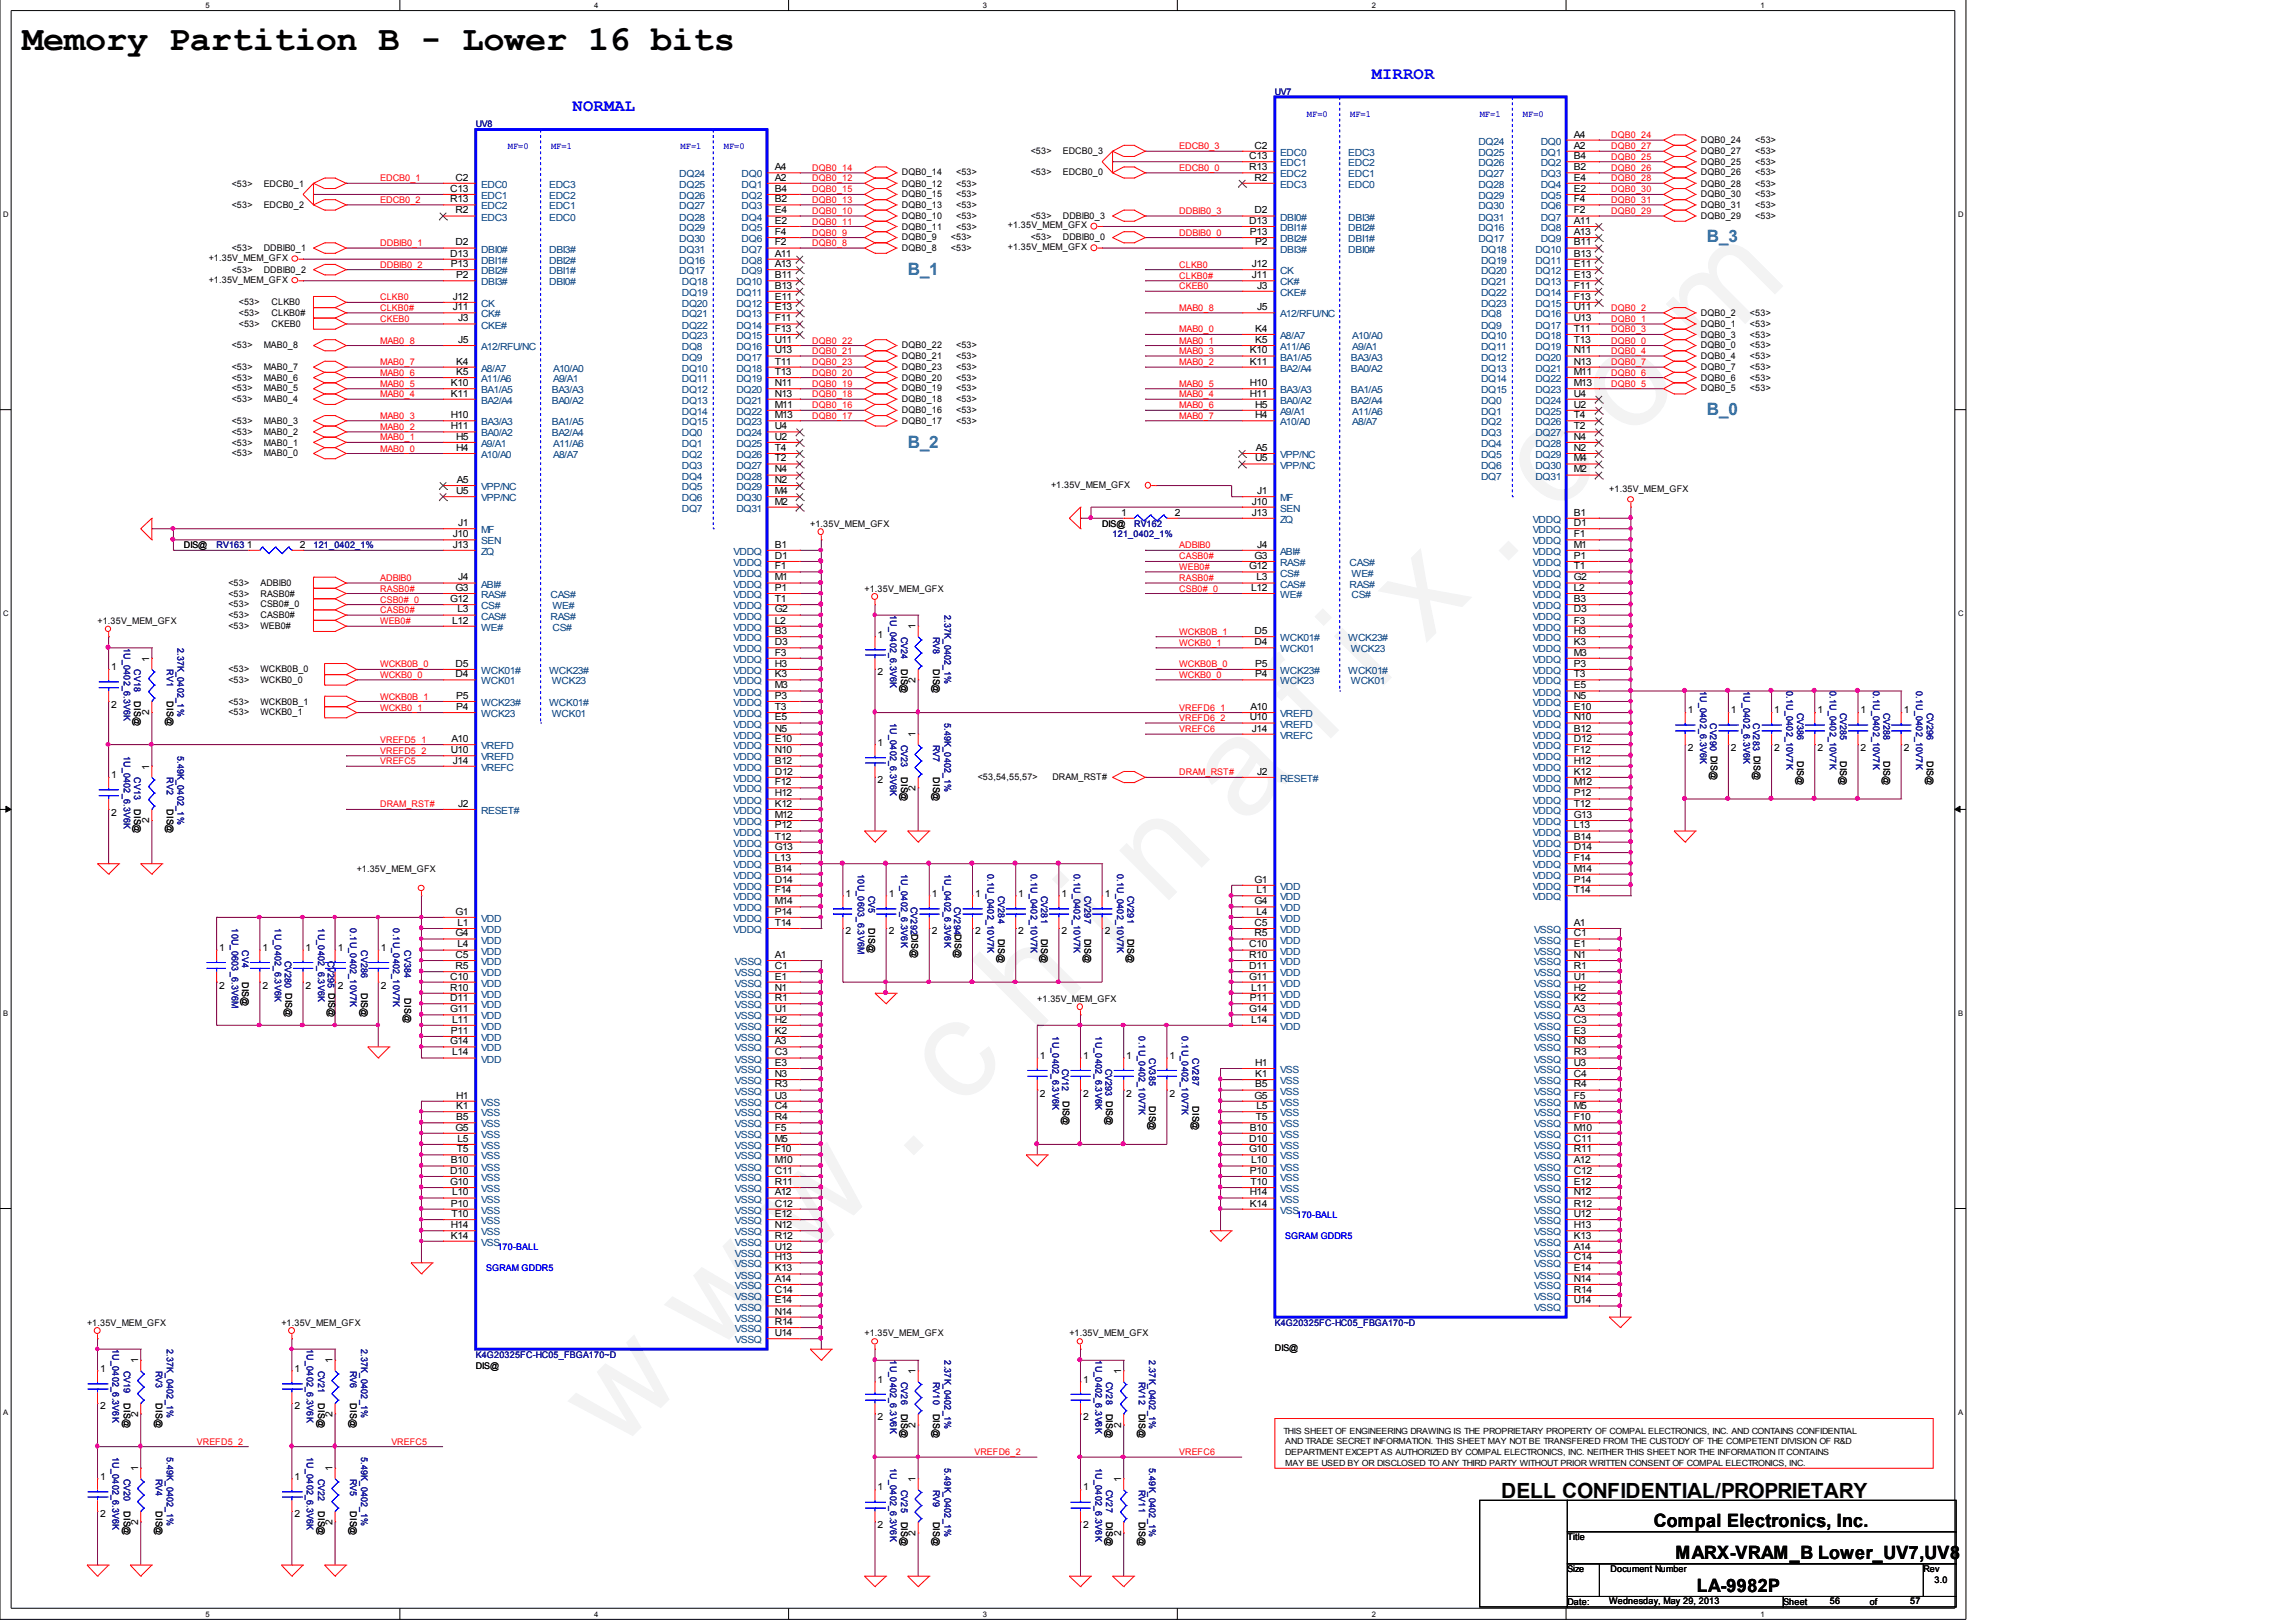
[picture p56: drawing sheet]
<svg xmlns="http://www.w3.org/2000/svg" width="297mm" height="210mm" viewBox="0 0 297 210" stroke-linecap="round" stroke-linejoin="round" font-family="sans-serif">
<defs><g id="words">
<text font-size="17.6" fill="#f0f" x="79.7" y="188" transform="rotate(-45 79.7 188)">w w w . c h i n a f i x . c o m</text>
<text font-size="4.6" x="2.9" y="6.5">Memory Partition B - Lower 16 bits</text>
<text font-size="2.7" x="194.2" y="193.9">DELL CONFIDENTIAL/PROPRIETARY</text>
<g font-size="2.4">
<text x="214" y="197.6">Compal Electronics, Inc.</text>
<text x="216.7" y="201.8">MARX-VRAM_B Lower_UV7,UV8</text>
<text x="219.5" y="206">LA-9982P</text>
</g>
<g font-size="2.2" fill="#00f">
<text x="177.5" y="10.3">MIRROR</text>
<text x="74.1" y="14.4">NORMAL</text>
</g>
<g font-size="2.2" fill="#0080c0">
<text x="117.4" y="35.6">B_1</text>
<text x="220.8" y="31.3">B_3</text>
<text x="220.8" y="53.7">B_0</text>
<text x="117.4" y="57.9">B_2</text>
</g>
<g font-size="1.3">
<text x="203.6" y="17.8">A4</text>
<text x="58.9" y="23.4">C2</text>
<text x="100.2" y="22">A4</text>
<text x="100.2" y="23.4">A2</text>
<text x="161.6" y="20.6">C13</text>
<text x="161.6" y="22">R13</text>
<text x="162.3" y="19.2">C2</text>
<text x="162.3" y="23.4">R2</text>
<text x="203.6" y="19.2">A2</text>
<text x="203.6" y="20.6">B4</text>
<text x="203.6" y="22">B2</text>
<text x="203.6" y="23.4">E4</text>
<text x="58.3" y="24.8">C13</text>
<text x="58.3" y="26.2">R13</text>
<text x="58.9" y="27.6">R2</text>
<text x="100.2" y="24.8">B4</text>
<text x="100.2" y="26.2">B2</text>
<text x="100.2" y="27.6">E4</text>
<text x="100.2" y="29">E2</text>
<text x="161.6" y="29">D13</text>
<text x="162.3" y="27.6">D2</text>
<text x="203.6" y="24.8">E2</text>
<text x="203.6" y="26.2">F4</text>
<text x="203.6" y="27.6">F2</text>
<text x="203.6" y="29">A11</text>
<text x="58.3" y="33.2">D13</text>
<text x="58.3" y="34.6">P13</text>
<text x="58.9" y="31.8">D2</text>
<text x="59" y="36">P2</text>
<text x="100.2" y="30.4">F4</text>
<text x="100.2" y="31.8">F2</text>
<text x="100.2" y="34.6">A13</text>
<text x="100.2" y="33.2">A11</text>
<text x="100.2" y="36">B11</text>
<text x="161.7" y="30.4">P13</text>
<text x="162" y="34.6">J12</text>
<text x="162" y="36">J11</text>
<text x="162.4" y="31.8">P2</text>
<text x="203.6" y="30.4">A13</text>
<text x="203.6" y="31.8">B11</text>
<text x="203.6" y="33.2">B13</text>
<text x="203.6" y="34.6">E11</text>
<text x="203.6" y="36">E13</text>
<text x="58.6" y="38.8">J12</text>
<text x="58.6" y="40.1">J11</text>
<text x="59.3" y="41.6">J3</text>
<text x="100.2" y="37.4">B13</text>
<text x="100.2" y="38.8">E11</text>
<text x="100.2" y="40.1">E13</text>
<text x="100.2" y="41.6">F11</text>
<text x="162.6" y="37.4">J3</text>
<text x="162.6" y="40.1">J5</text>
<text x="203.6" y="37.4">F11</text>
<text x="203.6" y="38.8">F13</text>
<text x="203.6" y="40.1">U11</text>
<text x="203.6" y="41.6">U13</text>
<text x="59" y="47.2">K4</text>
<text x="59.3" y="44.4">J5</text>
<text x="100.2" y="42.9">F13</text>
<text x="100.2" y="44.4">U11</text>
<text x="100.2" y="45.7">U13</text>
<text x="100.2" y="47.2">T11</text>
<text x="161.7" y="47.2">K11</text>
<text x="161.7" y="45.7">K10</text>
<text x="162.4" y="42.9">K4</text>
<text x="162.4" y="44.4">K5</text>
<text x="203.6" y="42.9">T11</text>
<text x="203.6" y="44.4">T13</text>
<text x="203.6" y="45.7">N11</text>
<text x="203.6" y="47.2">N13</text>
<text x="58.3" y="51.3">K11</text>
<text x="58.3" y="50">K10</text>
<text x="59" y="48.5">K5</text>
<text x="100.2" y="48.5">T13</text>
<text x="100.2" y="50">N11</text>
<text x="100.2" y="51.3">N13</text>
<text x="100.2" y="52.8">M11</text>
<text x="161.7" y="50">H10</text>
<text x="161.7" y="51.3">H11</text>
<text x="162.4" y="52.8">H5</text>
<text x="203.6" y="48.5">M11</text>
<text x="203.6" y="50">M13</text>
<text x="203.6" y="51.3">U4</text>
<text x="203.6" y="52.8">U2</text>
<text x="58.3" y="54.1">H10</text>
<text x="58.3" y="55.6">H11</text>
<text x="59" y="56.9">H5</text>
<text x="59" y="58.3">H4</text>
<text x="100.2" y="54.1">M13</text>
<text x="100.2" y="55.6">U4</text>
<text x="100.2" y="56.9">U2</text>
<text x="100.2" y="58.3">T4</text>
<text x="100.2" y="59.7">T2</text>
<text x="162.4" y="59.7">U5</text>
<text x="162.4" y="54.1">H4</text>
<text x="162.5" y="58.3">A5</text>
<text x="203.6" y="54.1">T4</text>
<text x="203.6" y="55.6">T2</text>
<text x="203.6" y="56.9">N4</text>
<text x="203.6" y="58.3">N2</text>
<text x="203.6" y="59.7">M4</text>
<text x="59" y="63.9">U5</text>
<text x="59.1" y="62.5">A5</text>
<text x="100.2" y="61.1">N4</text>
<text x="100.2" y="62.5">N2</text>
<text x="100.2" y="63.9">M4</text>
<text x="100.2" y="65.3">M2</text>
<text x="162" y="65.3">J10</text>
<text x="162.6" y="63.9">J1</text>
<text x="203.6" y="61.1">M2</text>
<text x="31.9" y="70.9">1</text>
<text x="38.8" y="70.9">2</text>
<text x="58.6" y="70.9">J13</text>
<text x="58.6" y="69.5">J10</text>
<text x="59.3" y="68.1">J1</text>
<text x="100.2" y="70.9">B1</text>
<text x="145" y="66.7">1</text>
<text x="152" y="66.7">2</text>
<text x="162" y="66.7">J13</text>
<text x="162.6" y="70.9">J4</text>
<text x="203.6" y="66.7">B1</text>
<text x="203.6" y="68.1">D1</text>
<text x="203.6" y="69.5">F1</text>
<text x="203.6" y="70.9">M1</text>
<text x="58.3" y="77.9">G12</text>
<text x="58.9" y="76.5">G3</text>
<text x="59.3" y="75.1">J4</text>
<text x="100.2" y="72.3">D1</text>
<text x="100.2" y="73.7">F1</text>
<text x="100.2" y="75.1">M1</text>
<text x="100.2" y="77.9">T1</text>
<text x="100.2" y="76.5">P1</text>
<text x="161.6" y="73.7">G12</text>
<text x="161.9" y="76.5">L12</text>
<text x="162.3" y="72.3">G3</text>
<text x="162.6" y="75.1">L3</text>
<text x="203.6" y="73.7">T1</text>
<text x="203.6" y="75.1">G2</text>
<text x="203.6" y="76.5">L2</text>
<text x="203.6" y="77.9">B3</text>
<text x="203.6" y="72.3">P1</text>
<text x="58.5" y="80.7">L12</text>
<text x="59.2" y="79.3">L3</text>
<text x="100.2" y="79.3">G2</text>
<text x="100.2" y="80.7">L2</text>
<text x="100.2" y="82.1">B3</text>
<text x="100.2" y="83.5">D3</text>
<text x="113.5" y="82.6">1</text>
<text x="118.4" y="81.4" transform="rotate(-90 118.4 81.4)">1</text>
<text x="162.3" y="83.5">D4</text>
<text x="162.3" y="82.1">D5</text>
<text x="203.6" y="79.3">D3</text>
<text x="203.6" y="80.7">F3</text>
<text x="203.6" y="82.1">H3</text>
<text x="203.6" y="83.5">K3</text>
<text x="14.4" y="86.7">1</text>
<text x="19.3" y="85.6" transform="rotate(-90 19.3 85.6)">1</text>
<text x="58.9" y="87.6">D4</text>
<text x="58.9" y="86.3">D5</text>
<text x="100.2" y="84.9">F3</text>
<text x="100.2" y="86.3">H3</text>
<text x="100.2" y="87.6">K3</text>
<text x="100.2" y="89.1">M3</text>
<text x="113.5" y="87.4">2</text>
<text x="118.4" y="88.4" transform="rotate(-90 118.4 88.4)">2</text>
<text x="162.4" y="86.3">P5</text>
<text x="162.4" y="87.6">P4</text>
<text x="203.6" y="84.9">M3</text>
<text x="203.6" y="86.3">P3</text>
<text x="203.6" y="87.6">T3</text>
<text x="203.6" y="89.1">E5</text>
<text x="14.4" y="91.6">2</text>
<text x="19.3" y="92.6" transform="rotate(-90 19.3 92.6)">2</text>
<text x="59" y="90.4">P5</text>
<text x="59" y="91.9">P4</text>
<text x="100.2" y="90.4">P3</text>
<text x="100.2" y="91.9">T3</text>
<text x="100.2" y="93.2">E5</text>
<text x="100.2" y="94.7">N5</text>
<text x="118.4" y="95.3" transform="rotate(-90 118.4 95.3)">1</text>
<text x="161.7" y="93.2">U10</text>
<text x="161.8" y="91.9">A10</text>
<text x="162" y="94.7">J14</text>
<text x="203.6" y="90.4">N5</text>
<text x="203.6" y="91.9">E10</text>
<text x="203.6" y="93.2">N10</text>
<text x="203.6" y="94.7">B12</text>
<text x="218.4" y="92.3">1</text>
<text x="223.9" y="92.3">1</text>
<text x="229.5" y="92.3">1</text>
<text x="235.1" y="92.3">1</text>
<text x="240.7" y="92.3">1</text>
<text x="246.3" y="92.3">1</text>
<text x="14.4" y="100.7">1</text>
<text x="19.3" y="99.6" transform="rotate(-90 19.3 99.6)">1</text>
<text x="58.3" y="97.5">U10</text>
<text x="58.4" y="96">A10</text>
<text x="58.6" y="98.8">J14</text>
<text x="100.2" y="96">E10</text>
<text x="100.2" y="97.5">N10</text>
<text x="100.2" y="98.8">B12</text>
<text x="100.2" y="100.3">D12</text>
<text x="100.2" y="101.6">F12</text>
<text x="113.5" y="96.5">1</text>
<text x="113.5" y="101.4">2</text>
<text x="162.6" y="100.3">J2</text>
<text x="203.6" y="96">D12</text>
<text x="203.6" y="97.5">F12</text>
<text x="203.6" y="98.8">H12</text>
<text x="203.6" y="100.3">K12</text>
<text x="203.6" y="101.6">M12</text>
<text x="218.4" y="97.2">2</text>
<text x="223.9" y="97.2">2</text>
<text x="229.5" y="97.2">2</text>
<text x="235.1" y="97.2">2</text>
<text x="240.7" y="97.2">2</text>
<text x="246.3" y="97.2">2</text>
<text x="14.4" y="105.6">2</text>
<text x="19.3" y="106.5" transform="rotate(-90 19.3 106.5)">2</text>
<text x="59.3" y="104.4">J2</text>
<text x="100.2" y="103.1">H12</text>
<text x="100.2" y="104.4">K12</text>
<text x="100.2" y="105.8">M12</text>
<text x="100.2" y="107.2">P12</text>
<text x="118.4" y="102.4" transform="rotate(-90 118.4 102.4)">2</text>
<text x="203.6" y="103.1">P12</text>
<text x="203.6" y="104.4">T12</text>
<text x="203.6" y="105.8">G13</text>
<text x="203.6" y="107.2">L13</text>
<text x="100.2" y="108.6">T12</text>
<text x="100.2" y="110">G13</text>
<text x="100.2" y="111.4">L13</text>
<text x="100.2" y="112.8">B14</text>
<text x="203.6" y="108.6">B14</text>
<text x="203.6" y="110">D14</text>
<text x="203.6" y="111.4">F14</text>
<text x="203.6" y="112.8">M14</text>
<text x="58.9" y="118.4">G1</text>
<text x="59.2" y="119.8">L1</text>
<text x="100.2" y="114.2">D14</text>
<text x="100.2" y="115.6">F14</text>
<text x="100.2" y="117">M14</text>
<text x="100.2" y="118.4">P14</text>
<text x="100.2" y="119.8">T14</text>
<text x="109.4" y="116.1">1</text>
<text x="115" y="116.1">1</text>
<text x="120.6" y="116.1">1</text>
<text x="126.2" y="116.1">1</text>
<text x="131.7" y="116.1">1</text>
<text x="137.3" y="116.1">1</text>
<text x="142.9" y="116.1">1</text>
<text x="162.3" y="119.8">C5</text>
<text x="162.3" y="117">G4</text>
<text x="162.3" y="114.2">G1</text>
<text x="162.6" y="118.4">L4</text>
<text x="162.6" y="115.6">L1</text>
<text x="203.6" y="119.8">A1</text>
<text x="203.6" y="114.2">P14</text>
<text x="203.6" y="115.6">T14</text>
<text x="28.4" y="123">1</text>
<text x="34" y="123">1</text>
<text x="39.5" y="123">1</text>
<text x="43.7" y="123">1</text>
<text x="49.3" y="123">1</text>
<text x="58.9" y="125.4">R5</text>
<text x="58.9" y="124">C5</text>
<text x="58.9" y="121.2">G4</text>
<text x="59.2" y="122.6">L4</text>
<text x="100.2" y="124">A1</text>
<text x="100.2" y="125.4">C1</text>
<text x="109.4" y="120.9">2</text>
<text x="115" y="120.9">2</text>
<text x="120.6" y="120.9">2</text>
<text x="126.2" y="120.9">2</text>
<text x="131.7" y="120.9">2</text>
<text x="137.3" y="120.9">2</text>
<text x="142.9" y="120.9">2</text>
<text x="161.6" y="125.4">D11</text>
<text x="161.6" y="124">R10</text>
<text x="161.6" y="122.6">C10</text>
<text x="162.3" y="121.2">R5</text>
<text x="203.6" y="122.6">E1</text>
<text x="203.6" y="121.2">C1</text>
<text x="203.6" y="124">N1</text>
<text x="203.6" y="125.4">R1</text>
<text x="28.4" y="127.9">2</text>
<text x="34" y="127.9">2</text>
<text x="39.5" y="127.9">2</text>
<text x="43.7" y="127.9">2</text>
<text x="49.3" y="127.9">2</text>
<text x="58.3" y="129.6">D11</text>
<text x="58.3" y="128.2">R10</text>
<text x="58.3" y="126.8">C10</text>
<text x="58.3" y="131">G11</text>
<text x="100.2" y="126.8">E1</text>
<text x="100.2" y="128.2">N1</text>
<text x="100.2" y="129.6">R1</text>
<text x="100.2" y="131">U1</text>
<text x="161.6" y="126.8">G11</text>
<text x="161.6" y="131">G14</text>
<text x="161.7" y="129.6">P11</text>
<text x="161.9" y="128.2">L11</text>
<text x="203.6" y="126.8">U1</text>
<text x="203.6" y="128.2">H2</text>
<text x="203.6" y="129.6">K2</text>
<text x="203.6" y="131">A3</text>
<text x="58.3" y="135.1">G14</text>
<text x="58.3" y="133.8">P11</text>
<text x="58.5" y="132.3">L11</text>
<text x="58.5" y="136.6">L14</text>
<text x="100.2" y="132.3">H2</text>
<text x="100.2" y="133.8">K2</text>
<text x="100.2" y="135.1">A3</text>
<text x="100.2" y="136.6">C3</text>
<text x="100.2" y="137.9">E3</text>
<text x="134.5" y="137">1</text>
<text x="140.1" y="137">1</text>
<text x="145.7" y="137">1</text>
<text x="151.3" y="137">1</text>
<text x="161.9" y="132.3">L14</text>
<text x="162.4" y="137.9">H1</text>
<text x="203.6" y="132.3">C3</text>
<text x="203.6" y="133.8">E3</text>
<text x="203.6" y="135.1">N3</text>
<text x="203.6" y="136.6">R3</text>
<text x="203.6" y="137.9">U3</text>
<text x="59" y="143.5">K1</text>
<text x="59" y="142.2">H1</text>
<text x="100.2" y="139.4">N3</text>
<text x="100.2" y="140.7">R3</text>
<text x="100.2" y="142.2">U3</text>
<text x="100.2" y="143.5">C4</text>
<text x="134.5" y="141.9">2</text>
<text x="140.1" y="141.9">2</text>
<text x="145.7" y="141.9">2</text>
<text x="151.3" y="141.9">2</text>
<text x="162.3" y="142.2">G5</text>
<text x="162.4" y="140.7">B5</text>
<text x="162.4" y="139.4">K1</text>
<text x="162.6" y="143.5">L5</text>
<text x="203.6" y="139.4">C4</text>
<text x="203.6" y="140.7">R4</text>
<text x="203.6" y="142.2">F5</text>
<text x="203.6" y="143.5">M5</text>
<text x="58.9" y="146.3">G5</text>
<text x="59" y="145">B5</text>
<text x="59.1" y="149.1">T5</text>
<text x="59.2" y="147.8">L5</text>
<text x="100.2" y="145">R4</text>
<text x="100.2" y="146.3">F5</text>
<text x="100.2" y="147.8">M5</text>
<text x="100.2" y="149.1">F10</text>
<text x="161.6" y="149.1">G10</text>
<text x="161.6" y="147.8">D10</text>
<text x="161.7" y="146.3">B10</text>
<text x="162.5" y="145">T5</text>
<text x="203.6" y="145">F10</text>
<text x="203.6" y="146.3">M10</text>
<text x="203.6" y="147.8">C11</text>
<text x="203.6" y="149.1">R11</text>
<text x="58.3" y="153.3">G10</text>
<text x="58.3" y="151.9">D10</text>
<text x="58.3" y="150.6">B10</text>
<text x="58.5" y="154.7">L10</text>
<text x="100.2" y="150.6">M10</text>
<text x="100.2" y="151.9">C11</text>
<text x="100.2" y="153.3">R11</text>
<text x="100.2" y="154.7">A12</text>
<text x="161.7" y="151.9">P10</text>
<text x="161.7" y="154.7">H14</text>
<text x="161.8" y="153.3">T10</text>
<text x="161.9" y="150.6">L10</text>
<text x="203.6" y="150.6">A12</text>
<text x="203.6" y="151.9">C12</text>
<text x="203.6" y="153.3">E12</text>
<text x="203.6" y="154.7">N12</text>
<text x="58.3" y="156.1">P10</text>
<text x="58.3" y="158.9">H14</text>
<text x="58.3" y="160.3">K14</text>
<text x="58.4" y="157.5">T10</text>
<text x="100.2" y="156.1">C12</text>
<text x="100.2" y="157.5">E12</text>
<text x="100.2" y="158.9">N12</text>
<text x="100.2" y="160.3">R12</text>
<text x="100.2" y="161.7">U12</text>
<text x="161.7" y="156.1">K14</text>
<text x="203.6" y="156.1">R12</text>
<text x="203.6" y="157.5">U12</text>
<text x="203.6" y="158.9">H13</text>
<text x="203.6" y="160.3">K13</text>
<text x="203.6" y="161.7">A14</text>
<text x="100.2" y="163.1">H13</text>
<text x="100.2" y="164.5">K13</text>
<text x="100.2" y="165.9">A14</text>
<text x="100.2" y="167.3">C14</text>
<text x="203.6" y="163.1">C14</text>
<text x="203.6" y="164.5">E14</text>
<text x="203.6" y="165.9">N14</text>
<text x="203.6" y="167.3">R14</text>
<text x="100.2" y="168.7">E14</text>
<text x="100.2" y="170.1">N14</text>
<text x="100.2" y="171.5">R14</text>
<text x="100.2" y="172.9">U14</text>
<text x="203.6" y="168.7">U14</text>
<text x="13" y="177.6">1</text>
<text x="17.9" y="176.4" transform="rotate(-90 17.9 176.4)">1</text>
<text x="38.1" y="177.6">1</text>
<text x="43" y="176.4" transform="rotate(-90 43 176.4)">1</text>
<text x="113.5" y="178.9">1</text>
<text x="118.4" y="177.8" transform="rotate(-90 118.4 177.8)">1</text>
<text x="140.1" y="178.9">1</text>
<text x="145" y="177.8" transform="rotate(-90 145 177.8)">1</text>
<text x="13" y="182.4">2</text>
<text x="17.9" y="183.4" transform="rotate(-90 17.9 183.4)">2</text>
<text x="38.1" y="182.4">2</text>
<text x="43" y="183.4" transform="rotate(-90 43 183.4)">2</text>
<text x="113.5" y="183.8">2</text>
<text x="118.4" y="184.8" transform="rotate(-90 118.4 184.8)">2</text>
<text x="140.1" y="183.8">2</text>
<text x="145" y="184.8" transform="rotate(-90 145 184.8)">2</text>
<text x="13" y="191.5">1</text>
<text x="17.9" y="190.3" transform="rotate(-90 17.9 190.3)">1</text>
<text x="38.1" y="191.5">1</text>
<text x="43" y="190.3" transform="rotate(-90 43 190.3)">1</text>
<text x="118.4" y="191.8" transform="rotate(-90 118.4 191.8)">1</text>
<text x="145" y="191.8" transform="rotate(-90 145 191.8)">1</text>
<text x="13" y="196.4">2</text>
<text x="17.9" y="197.4" transform="rotate(-90 17.9 197.4)">2</text>
<text x="38.1" y="196.4">2</text>
<text x="43" y="197.4" transform="rotate(-90 43 197.4)">2</text>
<text x="113.5" y="192.9">1</text>
<text x="113.5" y="197.8">2</text>
<text x="140.1" y="192.9">1</text>
<text x="140.1" y="197.8">2</text>
<text x="118.4" y="198.7" transform="rotate(-90 118.4 198.7)">2</text>
<text x="145" y="198.7" transform="rotate(-90 145 198.7)">2</text>
</g>
<g font-size="1.3" fill="#004080">
<text x="87.9" y="23">DQ24</text>
<text x="95.9" y="23">DQ0</text>
<text x="165.6" y="20.2">EDC0</text>
<text x="165.6" y="21.5">EDC1</text>
<text x="165.6" y="23">EDC2</text>
<text x="174.4" y="20.2">EDC3</text>
<text x="174.4" y="21.5">EDC2</text>
<text x="174.4" y="23">EDC1</text>
<text x="191.3" y="18.7">DQ24</text>
<text x="191.3" y="20.2">DQ25</text>
<text x="191.3" y="21.5">DQ26</text>
<text x="191.3" y="23">DQ27</text>
<text x="199.3" y="18.7">DQ0</text>
<text x="199.3" y="20.2">DQ1</text>
<text x="199.3" y="21.5">DQ2</text>
<text x="199.3" y="23">DQ3</text>
<text x="62.2" y="24.3">EDC0</text>
<text x="62.2" y="25.8">EDC1</text>
<text x="62.2" y="27.1">EDC2</text>
<text x="62.2" y="28.5">EDC3</text>
<text x="71.1" y="24.3">EDC3</text>
<text x="71.1" y="25.8">EDC2</text>
<text x="71.1" y="27.1">EDC1</text>
<text x="71.1" y="28.5">EDC0</text>
<text x="87.9" y="24.3">DQ25</text>
<text x="87.9" y="25.8">DQ26</text>
<text x="87.9" y="27.1">DQ27</text>
<text x="87.9" y="28.5">DQ28</text>
<text x="87.9" y="29.9">DQ29</text>
<text x="95.9" y="24.3">DQ1</text>
<text x="95.9" y="25.8">DQ2</text>
<text x="95.9" y="27.1">DQ3</text>
<text x="95.9" y="28.5">DQ4</text>
<text x="95.9" y="29.9">DQ5</text>
<text x="165.6" y="24.3">EDC3</text>
<text x="165.6" y="28.5">DBI0#</text>
<text x="165.6" y="29.9">DBI1#</text>
<text x="174.4" y="24.3">EDC0</text>
<text x="174.4" y="28.5">DBI3#</text>
<text x="174.4" y="29.9">DBI2#</text>
<text x="191.3" y="24.3">DQ28</text>
<text x="191.3" y="25.8">DQ29</text>
<text x="191.3" y="27.1">DQ30</text>
<text x="191.3" y="28.5">DQ31</text>
<text x="191.3" y="29.9">DQ16</text>
<text x="199.3" y="24.3">DQ4</text>
<text x="199.3" y="25.8">DQ5</text>
<text x="199.3" y="27.1">DQ6</text>
<text x="199.3" y="28.5">DQ7</text>
<text x="199.3" y="29.9">DQ8</text>
<text x="62.2" y="32.7">DBI0#</text>
<text x="62.2" y="34.1">DBI1#</text>
<text x="62.2" y="35.5">DBI2#</text>
<text x="71.1" y="32.7">DBI3#</text>
<text x="71.1" y="34.1">DBI2#</text>
<text x="71.1" y="35.5">DBI1#</text>
<text x="87.9" y="31.3">DQ30</text>
<text x="87.9" y="32.7">DQ31</text>
<text x="87.9" y="35.5">DQ17</text>
<text x="87.9" y="34.1">DQ16</text>
<text x="95.9" y="31.3">DQ6</text>
<text x="95.9" y="32.7">DQ7</text>
<text x="95.9" y="35.5">DQ9</text>
<text x="95.9" y="34.1">DQ8</text>
<text x="165.6" y="35.5">CK</text>
<text x="165.6" y="31.3">DBI2#</text>
<text x="165.6" y="32.7">DBI3#</text>
<text x="174.4" y="31.3">DBI1#</text>
<text x="174.4" y="32.7">DBI0#</text>
<text x="191.3" y="31.3">DQ17</text>
<text x="191.6" y="32.7">DQ18</text>
<text x="191.6" y="34.1">DQ19</text>
<text x="191.6" y="35.5">DQ20</text>
<text x="198.6" y="32.7">DQ10</text>
<text x="198.6" y="34.1">DQ11</text>
<text x="198.6" y="35.5">DQ12</text>
<text x="199.3" y="31.3">DQ9</text>
<text x="62.2" y="39.7">CK</text>
<text x="62.2" y="41.1">CK#</text>
<text x="62.2" y="36.9">DBI3#</text>
<text x="71.1" y="36.9">DBI0#</text>
<text x="88.2" y="36.9">DQ18</text>
<text x="88.2" y="38.3">DQ19</text>
<text x="88.2" y="39.7">DQ20</text>
<text x="88.2" y="41.1">DQ21</text>
<text x="95.3" y="36.9">DQ10</text>
<text x="95.3" y="38.3">DQ11</text>
<text x="95.3" y="39.7">DQ12</text>
<text x="95.3" y="41.1">DQ13</text>
<text x="165.6" y="38.3">CKE#</text>
<text x="165.6" y="36.9">CK#</text>
<text x="165.6" y="41.1">A12/RFU/NC</text>
<text x="191.6" y="36.9">DQ21</text>
<text x="191.6" y="38.3">DQ22</text>
<text x="191.6" y="39.7">DQ23</text>
<text x="191.6" y="41.1">DQ8</text>
<text x="198.6" y="36.9">DQ13</text>
<text x="198.6" y="38.3">DQ14</text>
<text x="198.6" y="39.7">DQ15</text>
<text x="198.6" y="41.1">DQ16</text>
<text x="62.2" y="42.5">CKE#</text>
<text x="62.2" y="45.3">A12/RFU/NC</text>
<text x="88.2" y="42.5">DQ22</text>
<text x="88.2" y="43.9">DQ23</text>
<text x="88.2" y="45.3">DQ8</text>
<text x="88.2" y="46.7">DQ9</text>
<text x="95.3" y="42.5">DQ14</text>
<text x="95.3" y="43.9">DQ15</text>
<text x="95.3" y="45.3">DQ16</text>
<text x="95.3" y="46.7">DQ17</text>
<text x="165.6" y="46.7">BA1/A5</text>
<text x="165.6" y="43.9">A8/A7</text>
<text x="165.6" y="45.3">A11/A6</text>
<text x="174.8" y="46.7">BA3/A3</text>
<text x="174.9" y="45.3">A9/A1</text>
<text x="174.9" y="43.9">A10/A0</text>
<text x="191.6" y="42.5">DQ9</text>
<text x="191.6" y="43.9">DQ10</text>
<text x="191.6" y="45.3">DQ11</text>
<text x="191.6" y="46.7">DQ12</text>
<text x="198.6" y="43.9">DQ18</text>
<text x="198.6" y="45.3">DQ19</text>
<text x="198.6" y="46.7">DQ20</text>
<text x="198.6" y="42.5">DQ17</text>
<text x="62.2" y="52.3">BA2/A4</text>
<text x="62.2" y="50.9">BA1/A5</text>
<text x="62.2" y="48.1">A8/A7</text>
<text x="62.2" y="49.5">A11/A6</text>
<text x="71.4" y="52.3">BA0/A2</text>
<text x="71.4" y="50.9">BA3/A3</text>
<text x="71.6" y="49.5">A9/A1</text>
<text x="71.6" y="48.1">A10/A0</text>
<text x="88.2" y="48.1">DQ10</text>
<text x="88.2" y="49.5">DQ11</text>
<text x="88.2" y="50.9">DQ12</text>
<text x="88.2" y="52.3">DQ13</text>
<text x="88.2" y="53.7">DQ14</text>
<text x="95.3" y="48.1">DQ18</text>
<text x="95.3" y="49.5">DQ19</text>
<text x="95.3" y="50.9">DQ20</text>
<text x="95.3" y="52.3">DQ21</text>
<text x="95.3" y="53.7">DQ22</text>
<text x="165.6" y="48.1">BA2/A4</text>
<text x="165.6" y="50.9">BA3/A3</text>
<text x="165.6" y="52.3">BA0/A2</text>
<text x="165.6" y="53.7">A9/A1</text>
<text x="174.8" y="48.1">BA0/A2</text>
<text x="174.8" y="50.9">BA1/A5</text>
<text x="174.8" y="52.3">BA2/A4</text>
<text x="174.9" y="53.7">A11/A6</text>
<text x="191.6" y="48.1">DQ13</text>
<text x="191.6" y="49.5">DQ14</text>
<text x="191.6" y="50.9">DQ15</text>
<text x="191.6" y="52.3">DQ0</text>
<text x="191.6" y="53.7">DQ1</text>
<text x="198.6" y="48.1">DQ21</text>
<text x="198.6" y="49.5">DQ22</text>
<text x="198.6" y="50.9">DQ23</text>
<text x="198.6" y="52.3">DQ24</text>
<text x="198.6" y="53.7">DQ25</text>
<text x="62.2" y="55">BA3/A3</text>
<text x="62.2" y="56.5">BA0/A2</text>
<text x="62.2" y="57.8">A9/A1</text>
<text x="62.2" y="59.3">A10/A0</text>
<text x="71.4" y="55">BA1/A5</text>
<text x="71.4" y="56.5">BA2/A4</text>
<text x="71.6" y="59.3">A8/A7</text>
<text x="71.6" y="57.8">A11/A6</text>
<text x="88.2" y="55">DQ15</text>
<text x="88.2" y="56.5">DQ0</text>
<text x="88.2" y="57.8">DQ1</text>
<text x="88.2" y="59.3">DQ2</text>
<text x="95.3" y="55">DQ23</text>
<text x="95.3" y="56.5">DQ24</text>
<text x="95.3" y="57.8">DQ25</text>
<text x="95.3" y="59.3">DQ26</text>
<text x="165.6" y="59.3">VPP/NC</text>
<text x="165.6" y="55">A10/A0</text>
<text x="174.9" y="55">A8/A7</text>
<text x="191.6" y="55">DQ2</text>
<text x="191.6" y="56.5">DQ3</text>
<text x="191.6" y="57.8">DQ4</text>
<text x="191.6" y="59.3">DQ5</text>
<text x="198.6" y="55">DQ26</text>
<text x="198.6" y="56.5">DQ27</text>
<text x="198.6" y="57.8">DQ28</text>
<text x="198.6" y="59.3">DQ29</text>
<text x="62.2" y="64.9">VPP/NC</text>
<text x="62.2" y="63.4">VPP/NC</text>
<text x="88.2" y="60.6">DQ3</text>
<text x="88.2" y="62.1">DQ4</text>
<text x="88.2" y="63.4">DQ5</text>
<text x="88.2" y="64.9">DQ6</text>
<text x="95.3" y="60.6">DQ27</text>
<text x="95.3" y="62.1">DQ28</text>
<text x="95.3" y="63.4">DQ29</text>
<text x="95.3" y="64.9">DQ30</text>
<text x="165.6" y="60.6">VPP/NC</text>
<text x="165.6" y="64.9">MF</text>
<text x="191.6" y="60.6">DQ6</text>
<text x="191.6" y="62.1">DQ7</text>
<text x="198.6" y="60.6">DQ30</text>
<text x="198.6" y="62.1">DQ31</text>
<text x="62.2" y="71.8">ZQ</text>
<text x="62.2" y="70.5">SEN</text>
<text x="62.2" y="69">MF</text>
<text x="88.2" y="66.2">DQ7</text>
<text x="94.9" y="71.8">VDDQ</text>
<text x="95.3" y="66.2">DQ31</text>
<text x="165.6" y="67.7">ZQ</text>
<text x="165.6" y="71.8">ABI#</text>
<text x="165.6" y="66.2">SEN</text>
<text x="198.3" y="67.7">VDDQ</text>
<text x="198.3" y="69">VDDQ</text>
<text x="198.3" y="70.5">VDDQ</text>
<text x="198.3" y="71.8">VDDQ</text>
<text x="62.2" y="77.4">RAS#</text>
<text x="62.2" y="76">ABI#</text>
<text x="71.2" y="77.4">CAS#</text>
<text x="94.9" y="73.3">VDDQ</text>
<text x="94.9" y="74.6">VDDQ</text>
<text x="94.9" y="76">VDDQ</text>
<text x="94.9" y="77.4">VDDQ</text>
<text x="165.6" y="77.4">WE#</text>
<text x="165.6" y="74.6">CS#</text>
<text x="165.6" y="76">CAS#</text>
<text x="165.6" y="73.3">RAS#</text>
<text x="174.6" y="76">RAS#</text>
<text x="174.6" y="73.3">CAS#</text>
<text x="174.9" y="77.4">CS#</text>
<text x="174.9" y="74.6">WE#</text>
<text x="198.3" y="74.6">VDDQ</text>
<text x="198.3" y="76">VDDQ</text>
<text x="198.3" y="77.4">VDDQ</text>
<text x="198.3" y="73.3">VDDQ</text>
<text x="62.2" y="81.6">WE#</text>
<text x="62.2" y="78.8">CS#</text>
<text x="62.2" y="80.2">CAS#</text>
<text x="71.2" y="80.2">RAS#</text>
<text x="71.5" y="81.6">CS#</text>
<text x="71.5" y="78.8">WE#</text>
<text x="94.9" y="78.8">VDDQ</text>
<text x="94.9" y="80.2">VDDQ</text>
<text x="94.9" y="81.6">VDDQ</text>
<text x="94.9" y="83">VDDQ</text>
<text x="165.6" y="83">WCK01#</text>
<text x="174.4" y="83">WCK23#</text>
<text x="198.3" y="78.8">VDDQ</text>
<text x="198.3" y="80.2">VDDQ</text>
<text x="198.3" y="81.6">VDDQ</text>
<text x="198.3" y="83">VDDQ</text>
<text x="62.2" y="88.6">WCK01</text>
<text x="62.2" y="87.2">WCK01#</text>
<text x="71" y="87.2">WCK23#</text>
<text x="71.4" y="88.6">WCK23</text>
<text x="94.9" y="84.4">VDDQ</text>
<text x="94.9" y="85.8">VDDQ</text>
<text x="94.9" y="87.2">VDDQ</text>
<text x="94.9" y="88.6">VDDQ</text>
<text x="165.6" y="84.4">WCK01</text>
<text x="165.6" y="87.2">WCK23#</text>
<text x="165.6" y="88.6">WCK23</text>
<text x="174.4" y="87.2">WCK01#</text>
<text x="174.8" y="84.4">WCK23</text>
<text x="174.8" y="88.6">WCK01</text>
<text x="198.3" y="84.4">VDDQ</text>
<text x="198.3" y="85.8">VDDQ</text>
<text x="198.3" y="87.2">VDDQ</text>
<text x="198.3" y="88.6">VDDQ</text>
<text x="62.2" y="91.4">WCK23#</text>
<text x="62.2" y="92.8">WCK23</text>
<text x="71" y="91.4">WCK01#</text>
<text x="71.4" y="92.8">WCK01</text>
<text x="94.9" y="90">VDDQ</text>
<text x="94.9" y="91.4">VDDQ</text>
<text x="94.9" y="92.8">VDDQ</text>
<text x="94.9" y="94.2">VDDQ</text>
<text x="94.9" y="95.6">VDDQ</text>
<text x="165.6" y="92.8">VREFD</text>
<text x="165.6" y="94.2">VREFD</text>
<text x="165.6" y="95.6">VREFC</text>
<text x="198.3" y="90">VDDQ</text>
<text x="198.3" y="91.4">VDDQ</text>
<text x="198.3" y="92.8">VDDQ</text>
<text x="198.3" y="94.2">VDDQ</text>
<text x="198.3" y="95.6">VDDQ</text>
<text x="62.2" y="97">VREFD</text>
<text x="62.2" y="98.4">VREFD</text>
<text x="62.2" y="99.8">VREFC</text>
<text x="94.9" y="97">VDDQ</text>
<text x="94.9" y="98.4">VDDQ</text>
<text x="94.9" y="99.8">VDDQ</text>
<text x="94.9" y="101.2">VDDQ</text>
<text x="165.6" y="101.2">RESET#</text>
<text x="198.3" y="97">VDDQ</text>
<text x="198.3" y="98.4">VDDQ</text>
<text x="198.3" y="99.8">VDDQ</text>
<text x="198.3" y="101.2">VDDQ</text>
<text x="62.2" y="105.3">RESET#</text>
<text x="94.9" y="102.5">VDDQ</text>
<text x="94.9" y="104">VDDQ</text>
<text x="94.9" y="105.3">VDDQ</text>
<text x="94.9" y="106.8">VDDQ</text>
<text x="198.3" y="102.5">VDDQ</text>
<text x="198.3" y="104">VDDQ</text>
<text x="198.3" y="105.3">VDDQ</text>
<text x="198.3" y="106.8">VDDQ</text>
<text x="94.9" y="108.1">VDDQ</text>
<text x="94.9" y="109.6">VDDQ</text>
<text x="94.9" y="110.9">VDDQ</text>
<text x="94.9" y="112.4">VDDQ</text>
<text x="94.9" y="113.7">VDDQ</text>
<text x="198.3" y="108.1">VDDQ</text>
<text x="198.3" y="109.6">VDDQ</text>
<text x="198.3" y="110.9">VDDQ</text>
<text x="198.3" y="112.4">VDDQ</text>
<text x="198.3" y="113.7">VDDQ</text>
<text x="62.2" y="119.3">VDD</text>
<text x="94.9" y="115.2">VDDQ</text>
<text x="94.9" y="116.5">VDDQ</text>
<text x="94.9" y="118">VDDQ</text>
<text x="94.9" y="119.3">VDDQ</text>
<text x="165.6" y="119.3">VDD</text>
<text x="165.6" y="118">VDD</text>
<text x="165.6" y="116.5">VDD</text>
<text x="165.6" y="115.2">VDD</text>
<text x="198.3" y="115.2">VDDQ</text>
<text x="198.3" y="116.5">VDDQ</text>
<text x="62.2" y="124.9">VDD</text>
<text x="62.2" y="123.5">VDD</text>
<text x="62.2" y="122.1">VDD</text>
<text x="62.2" y="120.7">VDD</text>
<text x="94.9" y="120.7">VDDQ</text>
<text x="95.1" y="124.9">VSSQ</text>
<text x="165.6" y="124.9">VDD</text>
<text x="165.6" y="123.5">VDD</text>
<text x="165.6" y="122.1">VDD</text>
<text x="165.6" y="120.7">VDD</text>
<text x="198.5" y="123.5">VSSQ</text>
<text x="198.5" y="120.7">VSSQ</text>
<text x="198.5" y="122.1">VSSQ</text>
<text x="198.5" y="124.9">VSSQ</text>
<text x="62.2" y="130.5">VDD</text>
<text x="62.2" y="129.1">VDD</text>
<text x="62.2" y="127.7">VDD</text>
<text x="62.2" y="126.3">VDD</text>
<text x="62.2" y="131.9">VDD</text>
<text x="95.1" y="127.7">VSSQ</text>
<text x="95.1" y="126.3">VSSQ</text>
<text x="95.1" y="129.1">VSSQ</text>
<text x="95.1" y="130.5">VSSQ</text>
<text x="95.1" y="131.9">VSSQ</text>
<text x="165.6" y="126.3">VDD</text>
<text x="165.6" y="127.7">VDD</text>
<text x="165.6" y="129.1">VDD</text>
<text x="165.6" y="130.5">VDD</text>
<text x="165.6" y="131.9">VDD</text>
<text x="198.5" y="126.3">VSSQ</text>
<text x="198.5" y="127.7">VSSQ</text>
<text x="198.5" y="129.1">VSSQ</text>
<text x="198.5" y="130.5">VSSQ</text>
<text x="198.5" y="131.9">VSSQ</text>
<text x="62.2" y="133.3">VDD</text>
<text x="62.2" y="134.7">VDD</text>
<text x="62.2" y="136.1">VDD</text>
<text x="62.2" y="137.5">VDD</text>
<text x="95.1" y="133.3">VSSQ</text>
<text x="95.1" y="134.7">VSSQ</text>
<text x="95.1" y="136.1">VSSQ</text>
<text x="95.1" y="137.5">VSSQ</text>
<text x="165.6" y="133.3">VDD</text>
<text x="198.5" y="133.3">VSSQ</text>
<text x="198.5" y="134.7">VSSQ</text>
<text x="198.5" y="136.1">VSSQ</text>
<text x="198.5" y="137.5">VSSQ</text>
<text x="62.2" y="143.1">VSS</text>
<text x="95.1" y="138.9">VSSQ</text>
<text x="95.1" y="140.3">VSSQ</text>
<text x="95.1" y="141.7">VSSQ</text>
<text x="95.1" y="143.1">VSSQ</text>
<text x="165.6" y="143.1">VSS</text>
<text x="165.6" y="141.7">VSS</text>
<text x="165.6" y="140.3">VSS</text>
<text x="165.6" y="138.9">VSS</text>
<text x="198.5" y="138.9">VSSQ</text>
<text x="198.5" y="140.3">VSSQ</text>
<text x="198.5" y="141.7">VSSQ</text>
<text x="198.5" y="143.1">VSSQ</text>
<text x="62.2" y="148.7">VSS</text>
<text x="62.2" y="147.2">VSS</text>
<text x="62.2" y="145.9">VSS</text>
<text x="62.2" y="144.5">VSS</text>
<text x="95.1" y="144.5">VSSQ</text>
<text x="95.1" y="145.9">VSSQ</text>
<text x="95.1" y="147.2">VSSQ</text>
<text x="95.1" y="148.7">VSSQ</text>
<text x="165.6" y="148.7">VSS</text>
<text x="165.6" y="147.2">VSS</text>
<text x="165.6" y="145.9">VSS</text>
<text x="165.6" y="144.5">VSS</text>
<text x="198.5" y="144.5">VSSQ</text>
<text x="198.5" y="145.9">VSSQ</text>
<text x="198.5" y="147.2">VSSQ</text>
<text x="198.5" y="148.7">VSSQ</text>
<text x="62.2" y="155.6">VSS</text>
<text x="62.2" y="154.3">VSS</text>
<text x="62.2" y="152.8">VSS</text>
<text x="62.2" y="151.5">VSS</text>
<text x="62.2" y="150">VSS</text>
<text x="95.1" y="150">VSSQ</text>
<text x="95.1" y="151.5">VSSQ</text>
<text x="95.1" y="152.8">VSSQ</text>
<text x="95.1" y="154.3">VSSQ</text>
<text x="95.1" y="155.6">VSSQ</text>
<text x="165.6" y="154.3">VSS</text>
<text x="165.6" y="151.5">VSS</text>
<text x="165.6" y="152.8">VSS</text>
<text x="165.6" y="150">VSS</text>
<text x="165.6" y="155.6">VSS</text>
<text x="198.5" y="150">VSSQ</text>
<text x="198.5" y="151.5">VSSQ</text>
<text x="198.5" y="152.8">VSSQ</text>
<text x="198.5" y="154.3">VSSQ</text>
<text x="198.5" y="155.6">VSSQ</text>
<text x="62.2" y="158.4">VSS</text>
<text x="62.2" y="157.1">VSS</text>
<text x="62.2" y="159.9">VSS</text>
<text x="62.2" y="161.2">VSS</text>
<text x="95.1" y="157.1">VSSQ</text>
<text x="95.1" y="158.4">VSSQ</text>
<text x="95.1" y="159.9">VSSQ</text>
<text x="95.1" y="161.2">VSSQ</text>
<text x="165.6" y="157.1">VSS</text>
<text x="198.5" y="157.1">VSSQ</text>
<text x="198.5" y="158.4">VSSQ</text>
<text x="198.5" y="159.9">VSSQ</text>
<text x="198.5" y="161.2">VSSQ</text>
<text x="95.1" y="162.7">VSSQ</text>
<text x="95.1" y="164">VSSQ</text>
<text x="95.1" y="165.5">VSSQ</text>
<text x="95.1" y="166.8">VSSQ</text>
<text x="198.5" y="162.7">VSSQ</text>
<text x="198.5" y="164">VSSQ</text>
<text x="198.5" y="165.5">VSSQ</text>
<text x="198.5" y="166.8">VSSQ</text>
<text x="95.1" y="168.2">VSSQ</text>
<text x="95.1" y="169.6">VSSQ</text>
<text x="95.1" y="171">VSSQ</text>
<text x="95.1" y="172.4">VSSQ</text>
<text x="95.1" y="173.8">VSSQ</text>
<text x="198.5" y="168.2">VSSQ</text>
<text x="198.5" y="169.6">VSSQ</text>
</g>
<g font-size="1.2" fill="#000080">
<text x="61.6" y="16.4">UV8</text>
<text x="164.9" y="12.3">UV7</text>
<text x="28" y="71">RV163</text>
<text x="40.6" y="71">121_0402_1%</text>
<text x="143.9" y="69.5">121_0402_1%</text>
<text x="146.7" y="68.2">RV162</text>
<text x="16" y="83.8" transform="rotate(90 16 83.8)">1U_0402_6.3V6K</text>
<text x="22.9" y="83.8" transform="rotate(90 22.9 83.8)">2.37K_0402_1%</text>
<text x="115.1" y="79.6" transform="rotate(90 115.1 79.6)">1U_0402_6.3V6K</text>
<text x="116.6" y="82.4" transform="rotate(90 116.6 82.4)">CV24</text>
<text x="120.7" y="82.4" transform="rotate(90 120.7 82.4)">RV8</text>
<text x="122.2" y="79.6" transform="rotate(90 122.2 79.6)">2.37K_0402_1%</text>
<text x="17.4" y="86.6" transform="rotate(90 17.4 86.6)">CV18</text>
<text x="21.6" y="86.6" transform="rotate(90 21.6 86.6)">RV1</text>
<text x="220" y="89.4" transform="rotate(90 220 89.4)">1U_0402_6.3V6K</text>
<text x="225.6" y="89.4" transform="rotate(90 225.6 89.4)">1U_0402_6.3V6K</text>
<text x="231.1" y="89.4" transform="rotate(90 231.1 89.4)">0.1U_0402_10V7K</text>
<text x="236.7" y="89.4" transform="rotate(90 236.7 89.4)">0.1U_0402_10V7K</text>
<text x="242.3" y="89.4" transform="rotate(90 242.3 89.4)">0.1U_0402_10V7K</text>
<text x="247.9" y="89.4" transform="rotate(90 247.9 89.4)">0.1U_0402_10V7K</text>
<text x="115.1" y="93.6" transform="rotate(90 115.1 93.6)">1U_0402_6.3V6K</text>
<text x="122.2" y="93.6" transform="rotate(90 122.2 93.6)">5.49K_0402_1%</text>
<text x="221.2" y="93.6" transform="rotate(90 221.2 93.6)">CV290 DIS@</text>
<text x="226.8" y="93.6" transform="rotate(90 226.8 93.6)">CV283 DIS@</text>
<text x="232.5" y="92.2" transform="rotate(90 232.5 92.2)">CV386</text>
<text x="238.1" y="92.2" transform="rotate(90 238.1 92.2)">CV285</text>
<text x="243.7" y="92.2" transform="rotate(90 243.7 92.2)">CV288</text>
<text x="249.3" y="92.2" transform="rotate(90 249.3 92.2)">CV296</text>
<text x="16" y="97.8" transform="rotate(90 16 97.8)">1U_0402_6.3V6K</text>
<text x="17.4" y="100.6" transform="rotate(90 17.4 100.6)">CV13</text>
<text x="21.6" y="100.6" transform="rotate(90 21.6 100.6)">RV2</text>
<text x="22.9" y="97.8" transform="rotate(90 22.9 97.8)">5.49K_0402_1%</text>
<text x="116.6" y="96.4" transform="rotate(90 116.6 96.4)">CV23</text>
<text x="120.7" y="96.4" transform="rotate(90 120.7 96.4)">RV7</text>
<text x="111" y="113.1" transform="rotate(90 111 113.1)">10U_0603_6.3V6M</text>
<text x="116.6" y="113.1" transform="rotate(90 116.6 113.1)">1U_0402_6.3V6K</text>
<text x="122.2" y="113.1" transform="rotate(90 122.2 113.1)">1U_0402_6.3V6K</text>
<text x="127.8" y="113.1" transform="rotate(90 127.8 113.1)">0.1U_0402_10V7K</text>
<text x="133.4" y="113.1" transform="rotate(90 133.4 113.1)">0.1U_0402_10V7K</text>
<text x="138.9" y="113.1" transform="rotate(90 138.9 113.1)">0.1U_0402_10V7K</text>
<text x="144.5" y="113.1" transform="rotate(90 144.5 113.1)">0.1U_0402_10V7K</text>
<text x="112.4" y="115.9" transform="rotate(90 112.4 115.9)">CV5</text>
<text x="117.9" y="117.4" transform="rotate(90 117.9 117.4)">CV292DIS@</text>
<text x="123.4" y="117.4" transform="rotate(90 123.4 117.4)">CV294DIS@</text>
<text x="129.1" y="115.9" transform="rotate(90 129.1 115.9)">CV284</text>
<text x="134.7" y="115.9" transform="rotate(90 134.7 115.9)">CV281</text>
<text x="140.3" y="115.9" transform="rotate(90 140.3 115.9)">CV297</text>
<text x="145.9" y="115.9" transform="rotate(90 145.9 115.9)">CV291</text>
<text x="30" y="120.2" transform="rotate(90 30 120.2)">10U_0603_6.3V6M</text>
<text x="31.3" y="123" transform="rotate(90 31.3 123)">CV4</text>
<text x="35.6" y="120.2" transform="rotate(90 35.6 120.2)">1U_0402_6.3V6K</text>
<text x="36.8" y="124.3" transform="rotate(90 36.8 124.3)">CV280 DIS@</text>
<text x="41.1" y="120.2" transform="rotate(90 41.1 120.2)">1U_0402_6.3V6K</text>
<text x="42.4" y="124.3" transform="rotate(90 42.4 124.3)">CV295 DIS@</text>
<text x="45.3" y="120.2" transform="rotate(90 45.3 120.2)">0.1U_0402_10V7K</text>
<text x="46.7" y="123" transform="rotate(90 46.7 123)">CV286</text>
<text x="50.9" y="120.2" transform="rotate(90 50.9 120.2)">0.1U_0402_10V7K</text>
<text x="52.3" y="123" transform="rotate(90 52.3 123)">CV384</text>
<text x="136.1" y="134.1" transform="rotate(90 136.1 134.1)">1U_0402_6.3V6K</text>
<text x="141.7" y="134.1" transform="rotate(90 141.7 134.1)">1U_0402_6.3V6K</text>
<text x="147.3" y="134.1" transform="rotate(90 147.3 134.1)">0.1U_0402_10V7K</text>
<text x="148.7" y="136.9" transform="rotate(90 148.7 136.9)">CV385</text>
<text x="152.9" y="134.1" transform="rotate(90 152.9 134.1)">0.1U_0402_10V7K</text>
<text x="154.3" y="136.9" transform="rotate(90 154.3 136.9)">CV287</text>
<text x="137.4" y="138.3" transform="rotate(90 137.4 138.3)">CV12</text>
<text x="143" y="138.3" transform="rotate(90 143 138.3)">CV293 DIS@</text>
<text x="164.9" y="171.5">K4G20325FC-HC05_FBGA170~D</text>
<text x="14.6" y="174.6" transform="rotate(90 14.6 174.6)">1U_0402_6.3V6K</text>
<text x="16" y="177.4" transform="rotate(90 16 177.4)">CV19</text>
<text x="20.2" y="177.4" transform="rotate(90 20.2 177.4)">RV3</text>
<text x="21.6" y="174.6" transform="rotate(90 21.6 174.6)">2.37K_0402_1%</text>
<text x="39.7" y="174.6" transform="rotate(90 39.7 174.6)">1U_0402_6.3V6K</text>
<text x="41.1" y="177.4" transform="rotate(90 41.1 177.4)">CV21</text>
<text x="45.3" y="177.4" transform="rotate(90 45.3 177.4)">RV6</text>
<text x="46.7" y="174.6" transform="rotate(90 46.7 174.6)">2.37K_0402_1%</text>
<text x="61.6" y="175.7">K4G20325FC-HC05_FBGA170~D</text>
<text x="115.1" y="176" transform="rotate(90 115.1 176)">1U_0402_6.3V6K</text>
<text x="116.6" y="178.8" transform="rotate(90 116.6 178.8)">CV26</text>
<text x="120.7" y="178.8" transform="rotate(90 120.7 178.8)">RV10</text>
<text x="122.2" y="176" transform="rotate(90 122.2 176)">2.37K_0402_1%</text>
<text x="141.7" y="176" transform="rotate(90 141.7 176)">1U_0402_6.3V6K</text>
<text x="143.1" y="178.8" transform="rotate(90 143.1 178.8)">CV28</text>
<text x="147.3" y="178.8" transform="rotate(90 147.3 178.8)">RV12</text>
<text x="148.7" y="176" transform="rotate(90 148.7 176)">2.37K_0402_1%</text>
<text x="14.6" y="188.6" transform="rotate(90 14.6 188.6)">1U_0402_6.3V6K</text>
<text x="16" y="191.4" transform="rotate(90 16 191.4)">CV20</text>
<text x="20.2" y="191.4" transform="rotate(90 20.2 191.4)">RV4</text>
<text x="21.6" y="188.6" transform="rotate(90 21.6 188.6)">5.49K_0402_1%</text>
<text x="39.7" y="188.6" transform="rotate(90 39.7 188.6)">1U_0402_6.3V6K</text>
<text x="41.1" y="191.4" transform="rotate(90 41.1 191.4)">CV22</text>
<text x="45.3" y="191.4" transform="rotate(90 45.3 191.4)">RV5</text>
<text x="46.7" y="188.6" transform="rotate(90 46.7 188.6)">5.49K_0402_1%</text>
<text x="115.1" y="190" transform="rotate(90 115.1 190)">1U_0402_6.3V6K</text>
<text x="122.2" y="190" transform="rotate(90 122.2 190)">5.49K_0402_1%</text>
<text x="141.7" y="190" transform="rotate(90 141.7 190)">1U_0402_6.3V6K</text>
<text x="148.7" y="190" transform="rotate(90 148.7 190)">5.49K_0402_1%</text>
<text x="116.6" y="192.8" transform="rotate(90 116.6 192.8)">CV25</text>
<text x="120.7" y="192.8" transform="rotate(90 120.7 192.8)">RV9</text>
<text x="143.1" y="192.8" transform="rotate(90 143.1 192.8)">CV27</text>
<text x="147.3" y="192.8" transform="rotate(90 147.3 192.8)">RV11</text>
</g>
<g font-size="1.2" fill="#00f">
<text x="169.1" y="15.1">MF=0</text>
<text x="174.7" y="15.1">MF=1</text>
<text x="191.4" y="15.1">MF=1</text>
<text x="197" y="15.1">MF=0</text>
<text x="65.7" y="19.2">MF=0</text>
<text x="71.3" y="19.2">MF=1</text>
<text x="88.1" y="19.2">MF=1</text>
<text x="93.6" y="19.2">MF=0</text>
<text x="64.3" y="161.7">170-BALL</text>
<text x="166.3" y="160.4">SGRAM GDDR5</text>
<text x="167.7" y="157.6">170-BALL</text>
<text x="62.9" y="164.5">SGRAM GDDR5</text>
</g>
<g font-size="1.2" fill="#f00">
<text x="208.4" y="17.9">DQB0_24</text>
<text x="49.2" y="23.5">EDCB0_1</text>
<text x="105.1" y="23.5">DQB0_12</text>
<text x="105.1" y="22.1">DQB0_14</text>
<text x="152.6" y="22.1">EDCB0_0</text>
<text x="152.6" y="19.3">EDCB0_3</text>
<text x="208.4" y="23.5">DQB0_28</text>
<text x="208.4" y="22.1">DQB0_26</text>
<text x="208.4" y="20.7">DQB0_25</text>
<text x="208.4" y="19.3">DQB0_27</text>
<text x="49.2" y="26.3">EDCB0_2</text>
<text x="105.1" y="29.1">DQB0_11</text>
<text x="105.1" y="27.7">DQB0_10</text>
<text x="105.1" y="26.3">DQB0_13</text>
<text x="105.1" y="24.9">DQB0_15</text>
<text x="152.6" y="27.7">DDBIB0_3</text>
<text x="208.4" y="27.7">DQB0_29</text>
<text x="208.4" y="26.3">DQB0_31</text>
<text x="208.4" y="24.9">DQB0_30</text>
<text x="49.2" y="31.8">DDBIB0_1</text>
<text x="49.2" y="34.6">DDBIB0_2</text>
<text x="105.1" y="31.8">DQB0_8</text>
<text x="105.1" y="30.5">DQB0_9</text>
<text x="152.6" y="34.6">CLKB0</text>
<text x="152.6" y="30.5">DDBIB0_0</text>
<text x="49.2" y="41.7">CKEB0</text>
<text x="49.2" y="40.2">CLKB0#</text>
<text x="49.2" y="38.9">CLKB0</text>
<text x="152.6" y="37.4">CKEB0</text>
<text x="152.6" y="36.1">CLKB0#</text>
<text x="152.6" y="40.2">MAB0_8</text>
<text x="208.4" y="41.7">DQB0_1</text>
<text x="208.4" y="40.2">DQB0_2</text>
<text x="49.2" y="47.3">MAB0_7</text>
<text x="49.2" y="44.5">MAB0_8</text>
<text x="105.1" y="47.3">DQB0_23</text>
<text x="105.1" y="45.8">DQB0_21</text>
<text x="105.1" y="44.5">DQB0_22</text>
<text x="152.6" y="43">MAB0_0</text>
<text x="152.6" y="44.5">MAB0_1</text>
<text x="152.6" y="45.8">MAB0_3</text>
<text x="152.6" y="47.3">MAB0_2</text>
<text x="208.4" y="47.3">DQB0_7</text>
<text x="208.4" y="45.8">DQB0_4</text>
<text x="208.4" y="44.5">DQB0_0</text>
<text x="208.4" y="43">DQB0_3</text>
<text x="49.2" y="51.4">MAB0_4</text>
<text x="49.2" y="50.1">MAB0_5</text>
<text x="49.2" y="48.6">MAB0_6</text>
<text x="105.1" y="52.8">DQB0_16</text>
<text x="105.1" y="51.4">DQB0_18</text>
<text x="105.1" y="50.1">DQB0_19</text>
<text x="105.1" y="48.6">DQB0_20</text>
<text x="152.6" y="50.1">MAB0_5</text>
<text x="152.6" y="51.4">MAB0_4</text>
<text x="152.6" y="52.8">MAB0_6</text>
<text x="208.4" y="50.1">DQB0_5</text>
<text x="208.4" y="48.6">DQB0_6</text>
<text x="49.2" y="58.4">MAB0_0</text>
<text x="49.2" y="57">MAB0_1</text>
<text x="49.2" y="55.6">MAB0_2</text>
<text x="49.2" y="54.2">MAB0_3</text>
<text x="105.1" y="54.2">DQB0_17</text>
<text x="152.6" y="54.2">MAB0_7</text>
<text x="152.6" y="71">ADBIB0</text>
<text x="49.2" y="76.6">RASB0#</text>
<text x="49.2" y="78">CSB0#_0</text>
<text x="49.2" y="75.2">ADBIB0</text>
<text x="152.6" y="72.4">CASB0#</text>
<text x="152.6" y="75.2">RASB0#</text>
<text x="152.6" y="76.6">CSB0#_0</text>
<text x="152.6" y="73.8">WEB0#</text>
<text x="49.2" y="80.8">WEB0#</text>
<text x="49.2" y="79.3">CASB0#</text>
<text x="152.6" y="82.1">WCKB0B_1</text>
<text x="152.6" y="83.6">WCKB0_1</text>
<text x="49.2" y="87.7">WCKB0_0</text>
<text x="49.2" y="86.4">WCKB0B_0</text>
<text x="152.6" y="87.7">WCKB0_0</text>
<text x="152.6" y="86.4">WCKB0B_0</text>
<text x="49.2" y="92">WCKB0_1</text>
<text x="49.2" y="90.5">WCKB0B_1</text>
<text x="152.6" y="92">VREFD6_1</text>
<text x="152.6" y="93.3">VREFD6_2</text>
<text x="152.6" y="94.8">VREFC6</text>
<text x="49.2" y="96.1">VREFD5_1</text>
<text x="49.2" y="97.6">VREFD5_2</text>
<text x="49.2" y="98.9">VREFC5</text>
<text x="152.6" y="100.3">DRAM_RST#</text>
<text x="49.2" y="104.5">DRAM_RST#</text>
<text x="25.5" y="187">VREFD5_2</text>
<text x="50.6" y="187">VREFC5</text>
<text x="126.1" y="188.3">VREFD6_2</text>
<text x="152.6" y="188.3">VREFC6</text>
</g>
<g font-size="1.2">
<text x="116.7" y="22.7">DQB0_14</text>
<text x="123.7" y="22.7">&lt;53&gt;</text>
<text x="133.4" y="19.9">&lt;53&gt;</text>
<text x="133.4" y="22.7">&lt;53&gt;</text>
<text x="137.5" y="19.9">EDCB0_3</text>
<text x="137.5" y="22.7">EDCB0_0</text>
<text x="220" y="19.9">DQB0_27</text>
<text x="220" y="21.4">DQB0_25</text>
<text x="220" y="18.6">DQB0_24</text>
<text x="220" y="22.7">DQB0_26</text>
<text x="227.1" y="19.9">&lt;53&gt;</text>
<text x="227.1" y="21.4">&lt;53&gt;</text>
<text x="227.1" y="18.6">&lt;53&gt;</text>
<text x="227.1" y="22.7">&lt;53&gt;</text>
<text x="30" y="24.1">&lt;53&gt;</text>
<text x="30" y="26.9">&lt;53&gt;</text>
<text x="34.1" y="24.1">EDCB0_1</text>
<text x="34.1" y="26.9">EDCB0_2</text>
<text x="116.7" y="24.1">DQB0_12</text>
<text x="116.7" y="25.5">DQB0_15</text>
<text x="116.7" y="26.9">DQB0_13</text>
<text x="116.7" y="28.3">DQB0_10</text>
<text x="116.7" y="29.7">DQB0_11</text>
<text x="123.7" y="24.1">&lt;53&gt;</text>
<text x="123.7" y="25.5">&lt;53&gt;</text>
<text x="123.7" y="26.9">&lt;53&gt;</text>
<text x="123.7" y="28.3">&lt;53&gt;</text>
<text x="123.7" y="29.7">&lt;53&gt;</text>
<text x="130.4" y="29.6">+1.35V_MEM_GFX</text>
<text x="133.4" y="28.3">&lt;53&gt;</text>
<text x="137.5" y="28.3">DDBIB0_3</text>
<text x="220" y="26.9">DQB0_31</text>
<text x="220" y="28.3">DQB0_29</text>
<text x="220" y="24.1">DQB0_28</text>
<text x="220" y="25.5">DQB0_30</text>
<text x="227.1" y="26.9">&lt;53&gt;</text>
<text x="227.1" y="28.3">&lt;53&gt;</text>
<text x="227.1" y="24.1">&lt;53&gt;</text>
<text x="227.1" y="25.5">&lt;53&gt;</text>
<text x="27" y="33.8">+1.35V_MEM_GFX</text>
<text x="30" y="32.5">&lt;53&gt;</text>
<text x="30" y="35.3">&lt;53&gt;</text>
<text x="34.1" y="32.5">DDBIB0_1</text>
<text x="34.1" y="35.3">DDBIB0_2</text>
<text x="116.7" y="31.1">DQB0_9</text>
<text x="116.7" y="32.5">DQB0_8</text>
<text x="123" y="31.1">&lt;53&gt;</text>
<text x="123" y="32.5">&lt;53&gt;</text>
<text x="130.4" y="32.4">+1.35V_MEM_GFX</text>
<text x="133.4" y="31.1">&lt;53&gt;</text>
<text x="137.5" y="31.1">DDBIB0_0</text>
<text x="27" y="36.6">+1.35V_MEM_GFX</text>
<text x="30.9" y="40.9">&lt;53&gt;</text>
<text x="30.9" y="39.5">&lt;53&gt;</text>
<text x="35.1" y="40.9">CLKB0#</text>
<text x="35.1" y="39.5">CLKB0</text>
<text x="220" y="40.9">DQB0_2</text>
<text x="226.4" y="40.9">&lt;53&gt;</text>
<text x="30" y="45.1">&lt;53&gt;</text>
<text x="30" y="47.9">&lt;53&gt;</text>
<text x="30.9" y="42.3">&lt;53&gt;</text>
<text x="34.1" y="45.1">MAB0_8</text>
<text x="34.1" y="47.9">MAB0_7</text>
<text x="35.1" y="42.3">CKEB0</text>
<text x="116.7" y="46.5">DQB0_21</text>
<text x="116.7" y="47.9">DQB0_23</text>
<text x="116.7" y="45.1">DQB0_22</text>
<text x="123.7" y="46.5">&lt;53&gt;</text>
<text x="123.7" y="47.9">&lt;53&gt;</text>
<text x="123.7" y="45.1">&lt;53&gt;</text>
<text x="220" y="42.3">DQB0_1</text>
<text x="220" y="43.7">DQB0_3</text>
<text x="220" y="45.1">DQB0_0</text>
<text x="220" y="46.5">DQB0_4</text>
<text x="220" y="47.9">DQB0_7</text>
<text x="226.4" y="42.3">&lt;53&gt;</text>
<text x="226.4" y="43.7">&lt;53&gt;</text>
<text x="226.4" y="45.1">&lt;53&gt;</text>
<text x="226.4" y="46.5">&lt;53&gt;</text>
<text x="226.4" y="47.9">&lt;53&gt;</text>
<text x="30" y="49.3">&lt;53&gt;</text>
<text x="30" y="50.6">&lt;53&gt;</text>
<text x="30" y="52.1">&lt;53&gt;</text>
<text x="34.1" y="49.3">MAB0_6</text>
<text x="34.1" y="50.6">MAB0_5</text>
<text x="34.1" y="52.1">MAB0_4</text>
<text x="116.7" y="53.4">DQB0_16</text>
<text x="116.7" y="49.3">DQB0_20</text>
<text x="116.7" y="50.6">DQB0_19</text>
<text x="116.7" y="52.1">DQB0_18</text>
<text x="123.7" y="53.4">&lt;53&gt;</text>
<text x="123.7" y="49.3">&lt;53&gt;</text>
<text x="123.7" y="50.6">&lt;53&gt;</text>
<text x="123.7" y="52.1">&lt;53&gt;</text>
<text x="220" y="49.3">DQB0_6</text>
<text x="220" y="50.6">DQB0_5</text>
<text x="226.4" y="49.3">&lt;53&gt;</text>
<text x="226.4" y="50.6">&lt;53&gt;</text>
<text x="30" y="54.9">&lt;53&gt;</text>
<text x="30" y="56.2">&lt;53&gt;</text>
<text x="30" y="57.7">&lt;53&gt;</text>
<text x="30" y="59">&lt;53&gt;</text>
<text x="34.1" y="54.9">MAB0_3</text>
<text x="34.1" y="56.2">MAB0_2</text>
<text x="34.1" y="57.7">MAB0_1</text>
<text x="34.1" y="59">MAB0_0</text>
<text x="116.7" y="54.9">DQB0_17</text>
<text x="123.7" y="54.9">&lt;53&gt;</text>
<text x="136" y="63.1">+1.35V_MEM_GFX</text>
<text x="208.2" y="63.7">+1.35V_MEM_GFX</text>
<text x="23.8" y="71">DIS@</text>
<text x="104.8" y="68.2">+1.35V_MEM_GFX</text>
<text x="142.6" y="68.2">DIS@</text>
<text x="29.5" y="75.8">&lt;53&gt;</text>
<text x="29.5" y="77.2">&lt;53&gt;</text>
<text x="33.7" y="75.8">ADBIB0</text>
<text x="33.7" y="77.2">RASB0#</text>
<text x="111.8" y="76.6">+1.35V_MEM_GFX</text>
<text x="12.6" y="80.7">+1.35V_MEM_GFX</text>
<text x="29.5" y="78.6">&lt;53&gt;</text>
<text x="29.5" y="80">&lt;53&gt;</text>
<text x="29.5" y="81.4">&lt;53&gt;</text>
<text x="33.7" y="78.6">CSB0#_0</text>
<text x="33.7" y="80">CASB0#</text>
<text x="33.7" y="81.4">WEB0#</text>
<text x="29.5" y="87">&lt;53&gt;</text>
<text x="29.5" y="88.4">&lt;53&gt;</text>
<text x="33.7" y="87">WCKB0B_0</text>
<text x="33.7" y="88.4">WCKB0_0</text>
<text x="116.6" y="86.6" transform="rotate(90 116.6 86.6)">DIS@</text>
<text x="120.7" y="86.6" transform="rotate(90 120.7 86.6)">DIS@</text>
<text x="17.4" y="90.8" transform="rotate(90 17.4 90.8)">DIS@</text>
<text x="21.6" y="90.8" transform="rotate(90 21.6 90.8)">DIS@</text>
<text x="29.5" y="92.6">&lt;53&gt;</text>
<text x="29.5" y="91.2">&lt;53&gt;</text>
<text x="33.7" y="92.6">WCKB0_1</text>
<text x="33.7" y="91.2">WCKB0B_1</text>
<text x="116.6" y="100.6" transform="rotate(90 116.6 100.6)">DIS@</text>
<text x="120.7" y="100.6" transform="rotate(90 120.7 100.6)">DIS@</text>
<text x="126.5" y="100.9">&lt;53,54,55,57&gt;</text>
<text x="136.1" y="100.9">DRAM_RST#</text>
<text x="232.5" y="98.5" transform="rotate(90 232.5 98.5)">DIS@</text>
<text x="238.1" y="98.5" transform="rotate(90 238.1 98.5)">DIS@</text>
<text x="243.7" y="98.5" transform="rotate(90 243.7 98.5)">DIS@</text>
<text x="249.3" y="98.5" transform="rotate(90 249.3 98.5)">DIS@</text>
<text x="17.4" y="104.7" transform="rotate(90 17.4 104.7)">DIS@</text>
<text x="21.6" y="104.7" transform="rotate(90 21.6 104.7)">DIS@</text>
<text x="46.1" y="112.9">+1.35V_MEM_GFX</text>
<text x="112.4" y="120.2" transform="rotate(90 112.4 120.2)">DIS@</text>
<text x="129.1" y="121.5" transform="rotate(90 129.1 121.5)">DIS@</text>
<text x="134.7" y="121.5" transform="rotate(90 134.7 121.5)">DIS@</text>
<text x="140.3" y="121.5" transform="rotate(90 140.3 121.5)">DIS@</text>
<text x="145.9" y="121.5" transform="rotate(90 145.9 121.5)">DIS@</text>
<text x="31.3" y="127.1" transform="rotate(90 31.3 127.1)">DIS@</text>
<text x="46.7" y="128.5" transform="rotate(90 46.7 128.5)">DIS@</text>
<text x="52.3" y="129.2" transform="rotate(90 52.3 129.2)">DIS@</text>
<text x="134.2" y="129.6">+1.35V_MEM_GFX</text>
<text x="137.5" y="142.5" transform="rotate(90 137.5 142.5)">DIS@</text>
<text x="148.7" y="143.2" transform="rotate(90 148.7 143.2)">DIS@</text>
<text x="154.3" y="143.2" transform="rotate(90 154.3 143.2)">DIS@</text>
<text x="11.3" y="171.5">+1.35V_MEM_GFX</text>
<text x="36.4" y="171.5">+1.35V_MEM_GFX</text>
<text x="111.8" y="172.9">+1.35V_MEM_GFX</text>
<text x="138.3" y="172.9">+1.35V_MEM_GFX</text>
<text x="61.6" y="177.1">DIS@</text>
<text x="164.9" y="174.9">DIS@</text>
<text x="16" y="181.6" transform="rotate(90 16 181.6)">DIS@</text>
<text x="20.2" y="181.6" transform="rotate(90 20.2 181.6)">DIS@</text>
<text x="41.1" y="181.6" transform="rotate(90 41.1 181.6)">DIS@</text>
<text x="45.3" y="181.6" transform="rotate(90 45.3 181.6)">DIS@</text>
<text x="116.6" y="183" transform="rotate(90 116.6 183)">DIS@</text>
<text x="120.7" y="183" transform="rotate(90 120.7 183)">DIS@</text>
<text x="143.1" y="183" transform="rotate(90 143.1 183)">DIS@</text>
<text x="147.3" y="183" transform="rotate(90 147.3 183)">DIS@</text>
<text x="16" y="195.6" transform="rotate(90 16 195.6)">DIS@</text>
<text x="20.2" y="195.6" transform="rotate(90 20.2 195.6)">DIS@</text>
<text x="41.1" y="195.6" transform="rotate(90 41.1 195.6)">DIS@</text>
<text x="45.3" y="195.6" transform="rotate(90 45.3 195.6)">DIS@</text>
<text x="116.6" y="196.9" transform="rotate(90 116.6 196.9)">DIS@</text>
<text x="120.7" y="196.9" transform="rotate(90 120.7 196.9)">DIS@</text>
<text x="143.1" y="196.9" transform="rotate(90 143.1 196.9)">DIS@</text>
<text x="147.3" y="196.9" transform="rotate(90 147.3 196.9)">DIS@</text>
<text x="202.8" y="199.3">Title</text>
<text x="202.8" y="203.5">Size</text>
<text x="208.4" y="203.5">Document Number</text>
<text x="248.8" y="203.5">Rev</text>
<text x="202.8" y="207.7">Date:</text>
<text x="208.2" y="207.5">Wednesday, May 29, 2013</text>
<text x="230.7" y="207.7">Sheet</text>
<text x="236.7" y="207.5">56</text>
<text x="241.9" y="207.7">of</text>
<text x="247.1" y="207.5">57</text>
<text x="250.3" y="204.9">3.0</text>
</g>
<g font-size="1.1">
<text x="166" y="185.5">THIS SHEET OF ENGINEERING DRAWING IS THE PROPRIETARY PROPERTY OF COMPAL ELECTRONICS, INC. AND CONTAINS CONFIDENTIAL</text>
<text x="166.3" y="186.9">AND TRADE SECRET INFORMATION. THIS SHEET MAY NOT BE TRANSFERED FROM THE CUSTODY OF THE COMPETENT DIVISION OF R&amp;D</text>
<text x="166.3" y="189.7">MAY BE USED BY OR DISCLOSED TO ANY THIRD PARTY WITHOUT PRIOR WRITTEN CONSENT OF COMPAL ELECTRONICS, INC.</text>
<text x="166.3" y="188.3">DEPARTMENT EXCEPT AS AUTHORIZED BY COMPAL ELECTRONICS, INC. NEITHER THIS SHEET NOR THE INFORMATION IT CONTAINS</text>
</g>
<g font-size="1">
<text x="26.6" y="1">5</text>
<text x="76.9" y="1">4</text>
<text x="127.2" y="1">3</text>
<text x="177.5" y="1">2</text>
<text x="227.8" y="1">1</text>
<text x=".4" y="28">D</text>
<text x="253.3" y="28">D</text>
<text x=".4" y="79.7">C</text>
<text x="253.3" y="79.7">C</text>
<text x=".4" y="131.4">B</text>
<text x="253.3" y="131.4">B</text>
<text x=".4" y="183.1">A</text>
<text x="253.3" y="183.1">A</text>
<text x="26.6" y="209.2">5</text>
<text x="76.9" y="209.2">4</text>
<text x="127.2" y="209.2">3</text>
<text x="177.5" y="209.2">2</text>
<text x="227.8" y="209.2">1</text>
</g>
</g></defs>
<path d="M0 -.1v209.7h254.3v-209.7M1.4 1.4h251.5v206.7h-251.5z" fill="none" stroke="#000" stroke-width=".13"/>
<g fill="#fff">
<path d="M26.6 .2h.4v1h-.4z"/>
<path d="M26.6 208.4h.4v1h-.4z"/>
</g>
<path d="M51.7 -.1v1.5M51.7 208.1v1.5" fill="none" stroke="#000" stroke-width=".13"/>
<g fill="#fff">
<path d="M76.9 .2h.4v1h-.4z"/>
<path d="M76.9 208.4h.4v1h-.4z"/>
</g>
<path d="M102 -.1v1.5M102 208.1v1.5" fill="none" stroke="#000" stroke-width=".13"/>
<g fill="#fff">
<path d="M127.2 .2h.4v1h-.4z"/>
<path d="M127.2 208.4h.4v1h-.4z"/>
</g>
<path d="M152.3 -.1v1.5M152.3 208.1v1.5" fill="none" stroke="#000" stroke-width=".13"/>
<g fill="#fff">
<path d="M177.5 .2h.4v1h-.4z"/>
<path d="M177.5 208.4h.4v1h-.4z"/>
</g>
<path d="M202.6 -.1v1.5M202.6 208.1v1.5" fill="none" stroke="#000" stroke-width=".13"/>
<g fill="#fff">
<path d="M227.8 .2h.4v1h-.4z"/>
<path d="M227.8 208.4h.4v1h-.4z"/>
<path d="M.4 27.2h.5v1h-.5z"/>
<path d="M253.3 27.2h.5v1h-.5z"/>
<path d="M.4 78.8h.5v1.1h-.5z"/>
<path d="M253.3 78.8h.5v1.1h-.5z"/>
</g>
<path d="M0 53h1.4M252.9 53h1.4" fill="none" stroke="#000" stroke-width=".13"/>
<g fill="#fff">
<path d="M.4 130.6h.5v1h-.5z"/>
<path d="M253.3 130.6h.5v1h-.5z"/>
</g>
<path d="M0 104.7h1.4M252.9 104.7h1.4" fill="none" stroke="#000" stroke-width=".13"/>
<path d="M.8 104.3l.6 .4-.6 .4zM252.9 104.7l.7-.4v.8z" fill="#000" stroke="#000" stroke-width=".13"/>
<g fill="#fff">
<path d="M.4 182.2h.5v1h-.5z"/>
<path d="M253.3 182.2h.5v1h-.5z"/>
</g>
<path d="M0 156.4h1.4M252.9 156.4h1.4M191.4 194.2h11.4v13.8h-11.4zM202.8 194.2h50.3v4h-50.3zM202.8 198.2h50.3v4.2h-50.3zM202.8 202.4h4.1v4.2h-4.1zM202.8 206.6h27.9v1.4h-27.9zM206.9 202.4h41.9v4.2h-41.9zM230.7 206.6h22.4v1.4h-22.4zM248.8 202.4h4.3v4.2h-4.3z" fill="none" stroke="#000" stroke-width=".13"/>
<g fill="none" stroke="#f00" stroke-width=".13">
<path d="M143.9 19.6h.1M143.9 19.6l1.5 .6M143.9 19.6v2.8M143.9 19.6l-1.3 1.3M145.4 18.8h.1M145.4 18.8l-1.5 .8M145.4 18.8h1.3M146.7 18.8l1.5 .8M146.7 18.8h.1M148.2 19.6h.1M148.2 19.6l-1.5 .6M160.7 19.6h.1"/>
<path d="M160.7 19.6h4.2M202.6 19.6h4.2M202.6 18.1h4.2M206.8 18.1h.1M206.8 19.6h.1M215.2 19.6l1.4 .6M215.2 18.1l1.4 .7M215.2 19.6h.1M215.2 18.1h.1M216.6 18.8h.1M216.6 17.5h.1M216.6 18.8h1.4"/>
<path d="M216.6 17.5h1.4M216.6 18.8l-1.4 .8M216.6 17.5l-1.4 .6M218 18.8h.1M218 17.5h.1M218 18.8l1.4 .8M218 17.5l1.4 .6M219.4 19.6h.1M219.4 18.1h.1M219.4 19.6l-1.4 .6M219.4 18.1l-1.4 .7M38.6 33.5h.6"/>
<path d="M38.6 36.3h.6M39.2 25.2l1.4 1.3M39.2 25.2h.1M39.2 33.5h.1M39.2 36.3h.1M40.6 39.8h2.7M40.6 39.8h.1M40.6 38.4h.1M40.6 23.7h.1M40.6 26.5h.1M40.6 32.1h.1M40.6 34.9h.1"/>
<path d="M40.6 23.7v2.8M40.6 38.4v4.2M40.6 38.4h2.7M40.6 23.7l1.4 .7M40.6 26.5l1.4 .7M40.6 32.1l1.4 .7M40.6 34.9l1.4 .7M40.6 23.7l-1.4 1.5M42 23h1.3M42 25.8h1.3M42 31.4h1.3M42 34.2h1.3"/>
<path d="M42 24.4h.1M42 23h.1M42 27.2h.1M42 25.8h.1M42 32.8h.1M42 31.4h.1M42 35.6h.1M42 34.2h.1M42 24.4h1.3M42 23l-1.4 .7M42 27.2h1.3M42 25.8l-1.4 .7"/>
<path d="M42 32.8h1.3M42 31.4l-1.4 .7M42 35.6h1.3M42 34.2l-1.4 .7M43.3 39.8h.1M43.3 38.4h.1M43.3 24.4h.1M43.3 23h.1M43.3 27.2h.1M43.3 25.8h.1M43.3 32.8h.1M43.3 31.4h.1"/>
<path d="M43.3 35.6h.1M43.3 34.2h.1M43.3 39.8l1.5 .7M43.3 38.4l1.5 .7M43.3 23l1.5 .7M43.3 25.8l1.5 .7M43.3 31.4l1.5 .7M43.3 34.2l1.5 .7M44.8 23.7l-1.5 .7M44.8 26.5l-1.5 .7M44.8 32.1l-1.5 .7M44.8 34.9l-1.5 .7"/>
<path d="M44.8 39.1h.1M44.8 23.7h.1M44.8 26.5h.1M44.8 32.1h.1M44.8 34.9h.1M44.8 39.1l-1.5 .7M57.3 39.1h.1M57.3 23.7h.1M57.3 25.2h.1M57.3 26.5h.1M57.3 28h.1M57.3 32.1h.1"/>
<path d="M57.3 33.5h.1M57.3 34.9h.1M57.3 36.3h.1M57.3 33.5h4.3M57.3 36.3h4.3M57.3 39.1h4.3M57.3 23.7h4.3M57.3 25.2h4.3M57.3 26.5h4.3M57.3 28h4.3M57.3 32.1h4.3M57.3 34.9h4.3"/>
<path d="M99.2 23.7h4.3M99.2 22.4h4.3M103.5 22.4h.1M103.5 23.7h.1M111.8 23.7l1.4 .7M111.8 22.4l1.4 .6M111.8 23.7h.1M111.8 22.4h.1M113.2 23h1.4M113.2 23h.1M113.2 21.6h.1M113.2 21.6h1.4"/>
<path d="M113.2 23l-1.4 .7M113.2 21.6l-1.4 .8M114.6 23h.1M114.6 21.6h.1M114.6 23l1.4 .7M114.6 21.6l1.4 .8M116 23.7h.1M116 22.4h.1M116 23.7l-1.4 .7M116 22.4l-1.4 .6M142.6 20.9l1.3 1.5M142.6 20.9h.1"/>
<path d="M143.9 22.4h.1M143.9 22.4l1.5 .6M145.4 20.2h.1M145.4 23h.1M145.4 21.6h.1M145.4 20.2h1.3M145.4 23h1.3M145.4 21.6l-1.5 .8M145.4 21.6h1.3M146.7 21.6l1.5 .8M146.7 20.2h.1M146.7 23h.1"/>
<path d="M146.7 21.6h.1M148.2 22.4h.1M148.2 22.4l-1.5 .6M160.7 20.9h.1M160.7 22.4h.1M160.7 23.7h.1M160.7 23.7h4.2M160.7 22.4h4.2M160.7 20.9h4.2M202.6 23.7h4.2M202.6 22.4h4.2M202.6 20.9h4.2"/>
<path d="M206.8 20.9h.1M206.8 22.4h.1M206.8 23.7h.1M215.2 20.9l1.4 .7M215.2 22.4l1.4 .6M215.2 23.7l1.4 .7M215.2 20.9h.1M215.2 22.4h.1M215.2 23.7h.1M216.6 20.2h.1M216.6 21.6h.1M216.6 23h.1"/>
<path d="M216.6 20.2h1.4M216.6 21.6h1.4M216.6 23h1.4M216.6 20.2l-1.4 .7M216.6 21.6l-1.4 .8M216.6 23l-1.4 .7M218 20.2h.1M218 21.6h.1M218 23h.1M218 20.2l1.4 .7M218 21.6l1.4 .8M218 23l1.4 .7"/>
<path d="M219.4 20.9h.1M219.4 22.4h.1M219.4 23.7h.1M219.4 20.9l-1.4 .7M219.4 22.4l-1.4 .6M219.4 23.7l-1.4 .7M40.6 41.2h2.7M40.6 42.6h2.7M40.6 41.2h.1M40.6 42.6h.1M40.6 44.7h.1M40.6 47.5h.1"/>
<path d="M40.6 48.9h.1M40.6 50.3h.1M40.6 51.7h.1M40.6 54.5h.1M40.6 55.9h.1M40.6 57.2h.1M40.6 58.7h.1M40.6 44.7l1.4 .7M40.6 47.5l1.4 .7M40.6 48.9l1.4 .6M40.6 50.3l1.4 .7M40.6 51.7l1.4 .6"/>
<path d="M40.6 54.5l1.4 .6M40.6 55.9l1.4 .7M40.6 57.2l1.4 .7M40.6 58.7l1.4 .7M42 44h1.3M42 48.2h1.3M42 46.8h1.3M42 49.5h1.3M42 51h1.3M42 55.1h1.3M42 53.8h1.3M42 56.6h1.3"/>
<path d="M42 57.9h1.3M42 45.4h.1M42 44h.1M42 48.2h.1M42 46.8h.1M42 49.5h.1M42 51h.1M42 52.3h.1M42 55.1h.1M42 53.8h.1M42 56.6h.1M42 57.9h.1"/>
<path d="M42 59.4h.1M42 45.4h1.3M42 44l-1.4 .7M42 46.8l-1.4 .7M42 48.2l-1.4 .7M42 49.5l-1.4 .8M42 52.3h1.3M42 51l-1.4 .7M42 53.8l-1.4 .7M42 55.1l-1.4 .8M42 56.6l-1.4 .6M42 59.4h1.3"/>
<path d="M42 57.9l-1.4 .8M43.3 41.2h.1M43.3 42.6h.1M43.3 45.4h.1M43.3 44h.1M43.3 48.2h.1M43.3 46.8h.1M43.3 49.5h.1M43.3 51h.1M43.3 52.3h.1M43.3 55.1h.1M43.3 53.8h.1"/>
<path d="M43.3 56.6h.1M43.3 57.9h.1M43.3 59.4h.1M43.3 41.2l1.5 .7M43.3 44l1.5 .7M43.3 46.8l1.5 .7M43.3 48.2l1.5 .7M43.3 49.5l1.5 .8M43.3 51l1.5 .7M43.3 53.8l1.5 .7M43.3 55.1l1.5 .8M43.3 56.6l1.5 .6"/>
<path d="M43.3 57.9l1.5 .8M44.8 44.7l-1.5 .7M44.8 47.5l-1.5 .7M44.8 48.9l-1.5 .6M44.8 50.3l-1.5 .7M44.8 51.7l-1.5 .6M44.8 54.5l-1.5 .6M44.8 55.9l-1.5 .7M44.8 57.2l-1.5 .7M44.8 58.7l-1.5 .7M44.8 40.5h.1M44.8 41.9h.1"/>
<path d="M44.8 44.7h.1M44.8 47.5h.1M44.8 48.9h.1M44.8 50.3h.1M44.8 51.7h.1M44.8 54.5h.1M44.8 55.9h.1M44.8 57.2h.1M44.8 58.7h.1M44.8 40.5l-1.5 .7M44.8 41.9l-1.5 .7M57.3 41.9h.1"/>
<path d="M57.3 40.5h.1M57.3 51.7h.1M57.3 54.5h.1M57.3 55.9h.1M57.3 50.3h.1M57.3 47.5h.1M57.3 57.2h.1M57.3 58.7h.1M57.3 48.9h.1M57.3 44.7h.1M57.3 41.9h4.3M57.3 40.5h4.3"/>
<path d="M57.3 51.7h4.3M57.3 54.5h4.3M57.3 55.9h4.3M57.3 50.3h4.3M57.3 47.5h4.3M57.3 57.2h4.3M57.3 58.7h4.3M57.3 48.9h4.3M57.3 44.7h4.3M18.2 68.4h.1M18.2 68.4l1.4 1.5M19.6 67.1l-1.4 1.3"/>
<path d="M19.6 69.9h.1M19.6 67.1h.1M19.6 67.1v2.8M32.2 71.2h.1M32.2 71.2h1.4M37.8 71.2h1.4M39.2 71.2h.1M40.6 76.1h2.7M40.6 77.5h2.7M40.6 78.9h2.7M40.6 76.1h.1M40.6 74.7h.1"/>
<path d="M40.6 77.5h.1M40.6 78.9h.1M40.6 74.7v7M40.6 74.7h2.7M43.3 74.7h.1M43.3 76.1h.1M43.3 77.5h.1M43.3 78.9h.1M43.3 74.7l1.5 .8M43.3 76.1l1.5 .7M43.3 77.5l1.5 .7M43.3 78.9l1.5 .7"/>
<path d="M44.8 75.5h.1M44.8 76.8h.1M44.8 78.2h.1M44.8 79.6h.1M44.8 75.5l-1.5 .6M44.8 76.8l-1.5 .7M44.8 78.2l-1.5 .7M44.8 79.6l-1.5 .7M57.3 78.2h.1M57.3 79.6h.1M57.3 76.8h.1M57.3 64.3h.1"/>
<path d="M57.3 71.2h.1M57.3 62.8h.1M57.3 75.5h.1M57.3 69.9h.1M57.3 68.4h.1M57.3 78.2h4.3M57.3 79.6h4.3M57.3 76.8h4.3M57.3 64.3h4.3M57.3 71.2h4.3M57.3 62.8h4.3M57.3 75.5h4.3"/>
<path d="M57.3 69.9h4.3M57.3 68.4h4.3M14.1 82.4h.1M14.1 86.6h.1M14.1 90.8h.1M14.1 81.8v.6M14.1 86.6v1.4M14.1 89.4v1.4M19.6 85.2h.1M19.6 92.2h.1M19.6 99.2h.1M19.6 85.2v1.4"/>
<path d="M19.6 90.8v1.4M19.6 99.2v1.4M40.6 80.3h2.7M40.6 81.7h2.7M40.6 80.3h.1M40.6 81.7h.1M42 91.5h2.8M42 92.9h2.8M42 87.3h2.8M42 88.7h2.8M42 92.9h.1M42 91.5h.1"/>
<path d="M42 87.3h.1M42 85.9h.1M42 88.7h.1M42 90.1h.1M42 85.9v2.8M42 90.1v2.8M42 85.9h2.8M42 90.1h2.8M43.3 80.3h.1M43.3 81.7h.1M43.3 80.3l1.5 .7M44.8 91.5h.1"/>
<path d="M44.8 92.9h.1M44.8 81h.1M44.8 85.9h.1M44.8 87.3h.1M44.8 88.7h.1M44.8 90.1h.1M44.8 91.5l1.3 .7M44.8 81l-1.5 .7M44.8 85.9l1.3 .7M44.8 87.3l1.3 .7M44.8 90.1l1.3 .7M46.1 92.2h.1"/>
<path d="M46.1 86.6h.1M46.1 88h.1M46.1 90.8h.1M46.1 92.2l-1.3 .7M46.1 86.6l-1.3 .7M46.1 88l-1.3 .7M46.1 90.8l-1.3 .7M57.3 81h.1M57.3 96.4h.1M57.3 97.8h.1M57.3 88h.1M57.3 90.8h.1"/>
<path d="M57.3 92.2h.1M57.3 86.6h.1M57.3 99.2h.1M57.3 81h4.3M57.3 96.4h4.3M57.3 97.8h4.3M57.3 88h4.3M57.3 90.8h4.3M57.3 92.2h4.3M57.3 86.6h4.3M57.3 99.2h4.3M240.4 92.2h.1"/>
<path d="M240.4 96.4h.1M240.4 92.2v1.4M240.4 95v1.4M246 92.2h.1M246 96.4h.1M246 92.2v1.4M246 95v1.4M12.6 111.8h.1M12.6 111.8h2.8M12.6 111.8l1.5 1.3M14.1 113.1h.1M14.1 100.6h.1"/>
<path d="M14.1 104.7h.1M14.1 100.6v1.4M14.1 103.4v1.3M15.4 111.8h.1M15.4 111.8l-1.3 1.3M18.2 111.8h.1M18.2 111.8h2.8M18.2 111.8l1.4 1.3M19.6 113.1h.1M19.6 106.2h.1M19.6 104.7v1.5M21 111.8h.1"/>
<path d="M21 111.8l-1.4 1.3M54.5 115.9h.1M54.5 115.3v.6M57.3 104.7h.1M57.3 118.7h.1M57.3 104.7h4.3M57.3 118.7h4.3M28 123h.1M28 127.1h.1M28 123v1.3M28 125.7v1.4M33.6 123h.1"/>
<path d="M33.6 127.1h.1M33.6 123v1.3M33.6 125.7v1.4M39.2 123h.1M39.2 127.1h.1M39.2 123v1.3M39.2 125.7v1.4M43.3 123h.1M43.3 127.1h.1M43.3 123v1.3M43.3 125.7v1.4M47.6 135.5l1.3 1.4"/>
<path d="M47.6 135.5h.1M47.6 135.5h2.8M48.9 136.9h.1M48.9 123h.1M48.9 127.1h.1M48.9 123v1.3M48.9 125.7v1.4M50.4 135.5h.1M50.4 135.5l-1.5 1.4M57.3 129.9h.1M57.3 128.5h.1M57.3 127.1h.1"/>
<path d="M57.3 125.7h.1M57.3 124.3h.1M57.3 123h.1M57.3 121.5h.1M57.3 120.2h.1M57.3 131.3h.1M57.3 132.7h.1M57.3 134.1h.1M57.3 135.5h.1M57.3 136.9h.1M57.3 135.5h4.3M57.3 129.9h4.3"/>
<path d="M57.3 128.5h4.3M57.3 127.1h4.3M57.3 125.7h4.3M57.3 124.3h4.3M57.3 123h4.3M57.3 121.5h4.3M57.3 120.2h4.3M57.3 131.3h4.3M57.3 132.7h4.3M57.3 134.1h4.3M57.3 136.9h4.3M57.3 157.8h.1"/>
<path d="M57.3 155h.1M57.3 156.5h.1M57.3 153.7h.1M57.3 152.2h.1M57.3 150.9h.1M57.3 149.5h.1M57.3 148.1h.1M57.3 146.7h.1M57.3 145.3h.1M57.3 143.9h.1M57.3 142.5h.1M57.3 159.3h.1"/>
<path d="M57.3 157.8h4.3M57.3 155h4.3M57.3 156.5h4.3M57.3 153.7h4.3M57.3 152.2h4.3M57.3 150.9h4.3M57.3 149.5h4.3M57.3 148.1h4.3M57.3 146.7h4.3M57.3 145.3h4.3M57.3 143.9h4.3M57.3 142.5h4.3"/>
<path d="M57.3 159.3h4.3M12.6 173.2h.1M12.6 177.4h.1M12.6 172.6v.6M12.6 177.4v1.4M18.2 176h.1M18.2 176v1.4M37.8 173.2h.1M37.8 177.4h.1M37.8 172.6v.6M37.8 177.4v1.4M43.3 176h.1"/>
<path d="M43.3 176v1.4M53.2 163.4l1.3 1.5M53.2 163.4h.1M53.2 163.4h2.8M54.5 164.9h.1M56 163.4h.1M56 163.4l-1.5 1.5M57.3 160.6h.1M57.3 160.6h4.3M12.6 191.4h.1M12.6 195.6h.1M12.6 181.6h.1"/>
<path d="M12.6 180.2v1.4M12.6 191.4v1.4M12.6 194.2v1.4M18.2 183h.1M18.2 190h.1M18.2 196.9h.1M18.2 181.6v1.4M18.2 190v1.4M18.2 195.6v1.3M37.8 191.4h.1M37.8 195.6h.1M37.8 181.6h.1"/>
<path d="M37.8 180.2v1.4M37.8 191.4v1.4M37.8 194.2v1.4M43.3 190h.1M43.3 196.9h.1M43.3 183h.1M43.3 181.6v1.4M43.3 190v1.4M43.3 195.6v1.3M113.2 196.9h.1M113.2 192.8v1.4M113.2 195.6v1.3"/>
<path d="M118.8 198.4h.1M118.8 196.9v1.5M139.8 196.9h.1M139.8 192.8v1.4M139.8 195.6v1.3M145.4 198.4h.1M145.4 196.9v1.5M164.9 183.6h85.2v6.4h-85.2zM11.3 202.5l1.3 1.5M11.3 202.5h.1M11.3 202.5h2.8M12.6 204h.1"/>
<path d="M14.1 202.5h.1M14.1 202.5l-1.5 1.5M16.8 202.5h.1M16.8 202.5h2.8M16.8 202.5l1.4 1.5M18.2 204h.1M19.6 202.5h.1M19.6 202.5l-1.4 1.5M36.4 202.5h.1M36.4 202.5h2.8M36.4 202.5l1.4 1.5M37.8 204h.1"/>
<path d="M39.2 202.5h.1M39.2 202.5l-1.4 1.5M42 202.5l1.3 1.5M42 202.5h.1M42 202.5h2.8M43.3 204h.1M44.8 202.5h.1M44.8 202.5l-1.5 1.5M111.8 204l1.4 1.3M111.8 204h.1M111.8 204h2.8M113.2 205.3h.1"/>
<path d="M114.6 204h.1M114.6 204l-1.4 1.3M117.4 204l1.4 1.3M117.4 204h.1M117.4 204h2.8M118.8 205.3h.1M120.2 204h.1M120.2 204l-1.4 1.3M138.3 204l1.5 1.3M138.3 204h.1M138.3 204h2.8M139.8 205.3h.1"/>
<path d="M141.1 204h.1M141.1 204l-1.3 1.3M143.9 204l1.5 1.3M143.9 204h.1M143.9 204h2.8M145.4 205.3h.1M146.7 204h.1M146.7 204l-1.3 1.3"/>
<circle cx="38.2" cy="33.5" r=".36"/>
<circle cx="38.2" cy="36.3" r=".36"/>
<circle cx="14" cy="81.4" r=".34"/>
<circle cx="54.5" cy="114.9" r=".36"/>
<circle cx="12.6" cy="172.2" r=".38"/>
<circle cx="37.7" cy="172.2" r=".38"/>
</g>
<g fill="none" stroke="#800040" stroke-width=".13">
<path d="M148.2 19.6h12.5M148.2 19.6h.1M206.8 19.6h.1M206.8 18.1h.1M206.8 19.6h8.4M206.8 18.1h8.4M39.2 33.5h18.1M39.2 36.3h18.1M39.2 33.5h.1M39.2 36.3h.1M40.6 25.2h16.7M40.6 25.2h.1"/>
<path d="M44.8 39.1h12.5M44.8 32.1h12.5M44.8 34.9h12.5M44.8 26.5h12.5M44.8 23.7h12.5M44.8 39.1h.1M44.8 32.1h.1M44.8 34.9h.1M44.8 26.5h.1M44.8 23.7h.1M103.5 23.7h.1M103.5 22.4h.1"/>
<path d="M103.5 23.7h8.3M103.5 22.4h8.3M143.9 20.9h16.8M143.9 20.9h.1M148.2 22.4h12.5M148.2 22.4h.1M206.8 23.7h.1M206.8 22.4h.1M206.8 20.9h.1M206.8 23.7h8.4M206.8 22.4h8.4M206.8 20.9h8.4"/>
<path d="M44.8 41.9h12.5M44.8 40.5h12.5M44.8 58.7h12.5M44.8 57.2h12.5M44.8 55.9h12.5M44.8 54.5h12.5M44.8 51.7h12.5M44.8 50.3h12.5M44.8 48.9h12.5M44.8 47.5h12.5M44.8 44.7h12.5M44.8 41.9h.1"/>
<path d="M44.8 40.5h.1M44.8 58.7h.1M44.8 57.2h.1M44.8 55.9h.1M44.8 54.5h.1M44.8 51.7h.1M44.8 50.3h.1M44.8 48.9h.1M44.8 47.5h.1M44.8 44.7h.1M19.6 68.4h37.7M19.6 68.4h.1"/>
<path d="M22.4 71.2h9.8M22.4 69.9h.1M22.4 68.4h.1M22.4 71.2h.1M22.4 68.4v2.8M22.4 69.9h34.9M39.2 71.2h18.1M39.2 71.2h.1M44.8 76.8h12.5M44.8 78.2h12.5M44.8 79.6h12.5M44.8 75.5h12.5"/>
<path d="M44.8 76.8h.1M44.8 78.2h.1M44.8 79.6h.1M44.8 75.5h.1M14.1 96.4h.1M14.1 82.4h.1M14.1 83.8h.1M14.1 96.4h43.2M14.1 82.4v4.2M14.1 90.8v9.8M14.1 83.8h5.5M19.6 96.4h.1"/>
<path d="M19.6 99.2h.1M19.6 92.2h.1M19.6 85.2h.1M19.6 83.8h.1M19.6 83.8v1.4M19.6 92.2v7M44.8 81h12.5M44.8 97.8h12.5M44.8 99.2h12.5M44.8 81h.1M44.8 97.8h.1M44.8 99.2h.1"/>
<path d="M46.1 88h11.2M46.1 86.6h11.2M46.1 92.2h11.2M46.1 90.8h11.2M46.1 88h.1M46.1 86.6h.1M46.1 92.2h.1M46.1 90.8h.1M118.8 92.2h41.9M234.8 89.4h11.2M240.4 89.4h.1M240.4 92.2h.1"/>
<path d="M240.4 96.4h.1M240.4 89.4v2.8M240.4 96.4v7M246 89.4h.1M246 92.2h.1M246 96.4h.1M246 89.4v2.8M246 96.4v7M14.1 111.8h.1M14.1 104.7v7.1M19.6 106.2h.1M19.6 106.2v5.6"/>
<path d="M28 118.7h29.3M28 118.7h.1M28 118.7v4.3M33.6 118.7h.1M33.6 118.7v4.3M39.2 118.7h.1M39.2 118.7v4.3M43.3 118.7h.1M43.3 118.7v4.3M44.8 104.7h12.5M44.8 104.7h.1M48.9 118.7h.1"/>
<path d="M48.9 118.7v4.3M54.5 118.7h.1M54.5 115.9v21M234.8 103.4h11.2M246 103.4h.1M28 132.7h20.9M28 127.1h.1M28 132.7h.1M28 127.1v5.6M33.6 127.1h.1M33.6 132.7h.1M33.6 127.1v5.6"/>
<path d="M39.2 127.1h.1M39.2 127.1v5.6M43.3 127.1h.1M43.3 132.7h.1M43.3 127.1v5.6M48.9 132.7h.1M48.9 127.1h.1M48.9 127.1v8.4M54.5 120.2h2.8M54.5 124.3h2.8M54.5 125.7h2.8M54.5 127.1h2.8"/>
<path d="M54.5 132.7h2.8M54.5 134.1h2.8M54.5 120.2h.1M54.5 121.5h.1M54.5 123h.1M54.5 124.3h.1M54.5 125.7h.1M54.5 127.1h.1M54.5 131.3h.1M54.5 129.9h.1M54.5 132.7h.1M54.5 128.5h.1"/>
<path d="M54.5 134.1h.1M54.5 136.9h.1M54.5 135.5h.1M54.5 121.5h2.8M54.5 123h2.8M54.5 128.5h2.8M54.5 129.9h2.8M54.5 131.3h2.8M54.5 135.5h2.8M54.5 136.9h2.8M57.3 121.5h.1M57.3 123h.1"/>
<path d="M57.3 128.5h.1M57.3 129.9h.1M57.3 131.3h.1M57.3 135.5h.1M57.3 136.9h.1M54.5 142.5h2.8M54.5 143.9h2.8M54.5 149.5h2.8M54.5 150.9h2.8M54.5 156.5h2.8M54.5 157.8h2.8M54.5 142.5h.1"/>
<path d="M54.5 143.9h.1M54.5 145.3h.1M54.5 146.7h.1M54.5 148.1h.1M54.5 149.5h.1M54.5 150.9h.1M54.5 155h.1M54.5 153.7h.1M54.5 156.5h.1M54.5 152.2h.1M54.5 157.8h.1M54.5 159.3h.1"/>
<path d="M54.5 142.5v20.9M54.5 145.3h2.8M54.5 146.7h2.8M54.5 148.1h2.8M54.5 152.2h2.8M54.5 153.7h2.8M54.5 155h2.8M54.5 159.3h2.8M57.3 145.3h.1M57.3 146.7h.1M57.3 148.1h.1M57.3 152.2h.1"/>
<path d="M57.3 153.7h.1M57.3 155h.1M57.3 159.3h.1M12.6 173.2h.1M12.6 174.6h.1M12.6 173.2v4.2M12.6 174.6h5.6M18.2 174.6h.1M18.2 176h.1M18.2 174.6v1.4M37.8 173.2h.1M37.8 174.6h.1"/>
<path d="M37.8 174.6h5.5M37.8 173.2v4.2M43.3 174.6h.1M43.3 176h.1M43.3 174.6v1.4M54.5 163.4h.1M54.5 160.6h.1M54.5 160.6h2.8M57.3 160.6h.1M12.6 187.2h.1M12.6 187.2h19.6M12.6 181.6v9.8"/>
<path d="M12.6 195.6v6.9M18.2 187.2h.1M18.2 190h.1M18.2 183h.1M18.2 196.9h.1M18.2 183v7M18.2 196.9v5.6M37.8 187.2h19.5M37.8 187.2h.1M37.8 181.6v9.8M37.8 195.6v6.9M43.3 187.2h.1"/>
<path d="M43.3 190h.1M43.3 183h.1M43.3 196.9h.1M43.3 183v7M43.3 196.9v5.6M113.2 196.9h.1M113.2 196.9v7.1M118.8 198.4h.1M118.8 198.4v5.6M139.8 196.9h.1M139.8 196.9v7.1M145.4 198.4h.1"/>
<path d="M145.4 198.4v5.6M12.6 202.5h.1M37.8 202.5h.1"/>
</g>
<g fill="#f0f" stroke="#f0f" stroke-width=".13">
<path d="M22.2 68.2h.3l.1 .2-.1 .1h-.3l-.1-.1z" fill-rule="evenodd"/>
<path d="M19.4 96.2h.3l.1 .1-.1 .2h-.3l-.1-.2z" fill-rule="evenodd"/>
<path d="M13.8 96.2h.4v.1v.2h-.4l-.1-.2z" fill-rule="evenodd"/>
<path d="M38.9 118.5h.4l.1 .2-.1 .1h-.4v-.1z" fill-rule="evenodd"/>
<path d="M33.3 118.5h.4l.1 .2-.1 .1h-.4v-.1z" fill-rule="evenodd"/>
<path d="M38.9 132.5h.4l.1 .1-.1 .2h-.4v-.2z" fill-rule="evenodd"/>
<path d="M38.9 132.5h.4l.1 .1-.1 .2h-.4v-.2z" fill-rule="evenodd"/>
<path d="M33.3 132.5h.4l.1 .1-.1 .2h-.4v-.2z" fill-rule="evenodd"/>
<path d="M22.2 68.2h.3l.1 .2-.1 .1h-.3l-.1-.1z" fill-rule="evenodd"/>
<path d="M19.4 96.2h.3l.1 .1-.1 .2h-.3l-.1-.2z" fill-rule="evenodd"/>
<path d="M13.8 96.2h.4v.1v.2h-.4l-.1-.2z" fill-rule="evenodd"/>
<path d="M38.9 118.5h.4l.1 .2-.1 .1h-.4v-.1z" fill-rule="evenodd"/>
<path d="M33.3 118.5h.4l.1 .2-.1 .1h-.4v-.1z" fill-rule="evenodd"/>
<path d="M38.9 132.5h.4l.1 .1-.1 .2h-.4v-.2z" fill-rule="evenodd"/>
<path d="M38.9 132.5h.4l.1 .1-.1 .2h-.4v-.2z" fill-rule="evenodd"/>
<path d="M33.3 132.5h.4l.1 .1-.1 .2h-.4v-.2z" fill-rule="evenodd"/>
<circle cx="54.5" cy="143.8" r=".21"/>
<circle cx="54.5" cy="145.2" r=".24"/>
<circle cx="54.5" cy="146.6" r=".21"/>
<circle cx="54.5" cy="148" r=".24"/>
<circle cx="54.5" cy="149.4" r=".21"/>
<circle cx="54.5" cy="150.8" r=".24"/>
<circle cx="54.5" cy="155" r=".21"/>
<circle cx="54.5" cy="153.6" r=".24"/>
<circle cx="54.5" cy="156.4" r=".24"/>
<circle cx="54.5" cy="152.2" r=".21"/>
<circle cx="54.5" cy="159.2" r=".24"/>
<circle cx="54.5" cy="160.6" r=".21"/>
<circle cx="54.5" cy="157.8" r=".21"/>
<circle cx="54.5" cy="118.7" r=".21"/>
<circle cx="54.5" cy="120.1" r=".24"/>
<circle cx="54.5" cy="121.5" r=".21"/>
<circle cx="54.5" cy="122.8" r=".24"/>
<circle cx="54.5" cy="124.3" r=".21"/>
<circle cx="54.5" cy="125.6" r=".24"/>
<circle cx="54.5" cy="127.1" r=".21"/>
<circle cx="54.5" cy="131.2" r=".24"/>
<circle cx="54.5" cy="129.9" r=".21"/>
<circle cx="54.5" cy="132.6" r=".21"/>
<circle cx="54.5" cy="128.4" r=".24"/>
<circle cx="54.5" cy="135.4" r=".21"/>
<circle cx="54.5" cy="134" r=".24"/>
<circle cx="22.4" cy="69.8" r=".25"/>
<circle cx="240.3" cy="89.3" r=".25"/>
<circle cx="240.3" cy="103.3" r=".25"/>
<circle cx="14" cy="83.7" r=".25"/>
<circle cx="18.1" cy="187.1" r=".24"/>
<circle cx="12.5" cy="187.1" r=".24"/>
<circle cx="12.6" cy="174.6" r=".21"/>
<circle cx="43.3" cy="187.1" r=".24"/>
<circle cx="37.7" cy="187.1" r=".24"/>
<circle cx="37.7" cy="174.6" r=".21"/>
<circle cx="48.9" cy="118.7" r=".21"/>
<circle cx="43.3" cy="118.7" r=".21"/>
<circle cx="43.3" cy="132.6" r=".21"/>
<circle cx="48.9" cy="132.6" r=".21"/>
</g>
<g fill="none" stroke="#00f" stroke-width=".13">
<path d="M34 70.8h.1M34 70.8l.8 .8M34 70.8l-.4 .4M34.8 71.6h.1M35.6 70.8l-.8 .8M35.6 70.8h.1M35.6 70.8l.9 .8M36.5 71.6h.1M37.3 70.8h.1M37.3 70.8l.5 .4M37.3 70.8l-.8 .8M37.8 71.2h.1"/>
<path d="M12.8 89h2.4M12.8 88.2h2.4M14.1 88.2h.1M14.1 89h.1M14.1 88v.2M14.1 89v.4M15.2 89h.1M15.2 88.2h.1M19.2 87.8h.1M19.2 89.5h.1M19.2 87.8l.8 .9M19.2 89.5l.8 .9"/>
<path d="M19.6 90.8h.1M19.6 86.6l.4 .4M20 87h.1M20 88.7h.1M20 90.4h.1M20 87l-.8 .8M20 88.7l-.8 .8M20 90.4l-.4 .4M239.1 94.6h2.5M239.1 93.8h2.5M240.4 93.8h.1M240.4 94.6h.1"/>
<path d="M240.4 93.6v.2M240.4 94.6v.4M241.6 94.6h.1M241.6 93.8h.1M244.7 94.6h2.4M244.7 93.8h2.4M246 93.8h.1M246 94.6h.1M246 93.6v.2M246 94.6v.4M247.1 94.6h.1M247.1 93.8h.1"/>
<path d="M12.8 103h2.4M12.8 102.2h2.4M14.1 102.2h.1M14.1 103h.1M14.1 102v.2M14.1 103v.4M15.2 103h.1M15.2 102.2h.1M19.2 101.8h.1M19.2 103.5h.1M19.2 101.8l.8 .8M19.2 103.5l.8 .8"/>
<path d="M19.6 104.7h.1M19.6 100.6l.4 .3M20 100.9h.1M20 102.6h.1M20 104.3h.1M20 100.9l-.8 .9M20 102.6l-.8 .9M20 104.3l-.4 .4M26.8 125.3h.1M26.8 124.6h.1M26.8 125.3h2.4M26.8 124.6h2.4"/>
<path d="M28 124.6h.1M28 125.3h.1M28 124.3v.3M28 125.3v.4M32.3 125.3h2.5M32.3 124.6h2.5M33.6 124.6h.1M33.6 125.3h.1M33.6 124.3v.3M33.6 125.3v.4M34.8 125.3h.1M34.8 124.6h.1"/>
<path d="M37.9 125.3h2.5M37.9 124.6h2.5M39.2 124.6h.1M39.2 125.3h.1M39.2 124.3v.3M39.2 125.3v.4M40.4 125.3h.1M40.4 124.6h.1M42.1 125.3h2.5M42.1 124.6h2.5M43.3 124.6h.1M43.3 125.3h.1"/>
<path d="M43.3 124.3v.3M43.3 125.3v.4M44.6 125.3h.1M44.6 124.6h.1M47.7 125.3h2.5M47.7 124.6h2.5M48.9 124.6h.1M48.9 125.3h.1M48.9 124.3v.3M48.9 125.3v.4M50.2 125.3h.1M50.2 124.6h.1"/>
<path d="M11.3 179.8h2.6M11.3 179.1h2.6M12.6 179.1h.1M12.6 179.8h.1M12.6 178.8v.3M12.6 179.8v.4M13.9 179.8h.1M13.9 179.1h.1M17.8 178.7h.1M17.8 178.7l.8 .8M18.2 177.4l.4 .4M18.6 177.8h.1"/>
<path d="M18.6 179.5h.1M18.6 177.8l-.8 .9M18.6 179.5l-.8 .9M36.5 179.8h2.5M36.5 179.1h2.5M37.8 179.1h.1M37.8 179.8h.1M37.8 178.8v.3M37.8 179.8v.4M39 179.8h.1M39 179.1h.1M42.9 178.7h.1"/>
<path d="M42.9 178.7l.9 .8M43.3 177.4l.5 .4M43.8 177.8h.1M43.8 179.5h.1M43.8 177.8l-.9 .9M43.8 179.5l-.9 .9M11.3 193.7h2.6M11.3 193.1h2.6M12.6 193.1h.1M12.6 193.7h.1M12.6 192.8v.3M12.6 193.7v.5"/>
<path d="M13.9 193.7h.1M13.9 193.1h.1M17.8 180.4h.1M17.8 192.6h.1M17.8 194.3h.1M17.8 180.4l.8 .8M17.8 192.6l.8 .9M17.8 194.3l.8 .9M18.2 181.6h.1M18.2 195.6h.1M18.2 191.4l.4 .4M18.6 181.2h.1"/>
<path d="M18.6 191.8h.1M18.6 193.5h.1M18.6 195.2h.1M18.6 181.2l-.4 .4M18.6 191.8l-.8 .8M18.6 193.5l-.8 .8M18.6 195.2l-.4 .4M36.5 193.7h2.5M36.5 193.1h2.5M37.8 193.1h.1M37.8 193.7h.1M37.8 192.8v.3"/>
<path d="M37.8 193.7v.5M39 193.7h.1M39 193.1h.1M42.9 192.6h.1M42.9 194.3h.1M42.9 180.4h.1M42.9 192.6l.9 .9M42.9 194.3l.9 .9M42.9 180.4l.9 .8M43.3 195.6h.1M43.3 181.6h.1M43.3 191.4l.5 .4"/>
<path d="M43.8 191.8h.1M43.8 193.5h.1M43.8 195.2h.1M43.8 181.2h.1M43.8 191.8l-.9 .8M43.8 193.5l-.9 .8M43.8 195.2l-.5 .4M43.8 181.2l-.5 .4M111.9 195.2h2.6M111.9 194.4h2.6M113.2 194.4h.1M113.2 195.2h.1"/>
<path d="M113.2 194.2v.2M113.2 195.2v.4M114.5 195.2h.1M114.5 194.4h.1M118.4 195.7h.1M118.4 194l.8 .8M118.4 195.7l.8 .8M118.8 196.9h.1M119.2 194.8h.1M119.2 196.5h.1M119.2 194.8l-.8 .9M119.2 196.5l-.4 .4"/>
<path d="M138.5 195.2h2.5M138.5 194.4h2.5M139.8 194.4h.1M139.8 195.2h.1M139.8 194.2v.2M139.8 195.2v.4M141 195.2h.1M141 194.4h.1M144.9 195.7h.1M144.9 194l.8 .8M144.9 195.7l.8 .8M145.4 196.9h.1"/>
<path d="M145.7 194.8h.1M145.7 196.5h.1M145.7 194.8l-.8 .9M145.7 196.5l-.3 .4"/>
</g>
<path d="M61.6 16.8h37.6v157.8h-37.6zM164.9 12.5h37.7v157.9h-37.7z" fill="none" stroke="#00f" stroke-width=".34"/>
<path d="M69.9 16.8v76.8M92.3 16.8v51.6M173.3 12.5v76.9M195.7 12.5v51.8" fill="none" stroke="#fff" stroke-width=".13" stroke-dasharray="0 .4 .4 .4 .4 .4 .4 .4 .4" stroke-linecap="butt"/>
<path d="M69.9 16.8v76.8M92.3 16.8v51.6M173.3 12.5v76.9M195.7 12.5v51.8" fill="none" stroke="#00f" stroke-width=".13" stroke-dasharray=".4 .4 .4 .4 .4 .4 .4 .4" stroke-linecap="butt"/>
<g fill="none" stroke="#804000" stroke-width=".13">
<path d="M56.8 28.5h.1M56.9 27.5l.9 1M57.7 27.5l-.9 1M57.8 28.5h.1M160.3 23.3l.9 .9M161.1 23.3l-.9 .9M56.8 64.8h.1M56.8 63.3h.1M56.9 63.9l.9 .9M56.9 62.4l.9 .9M57.7 63.9l-.9 .9M57.7 62.4l-.9 .9"/>
<path d="M57.8 64.8h.1M57.8 63.3h.1"/>
</g>
<use href="#words"/>
</svg>
